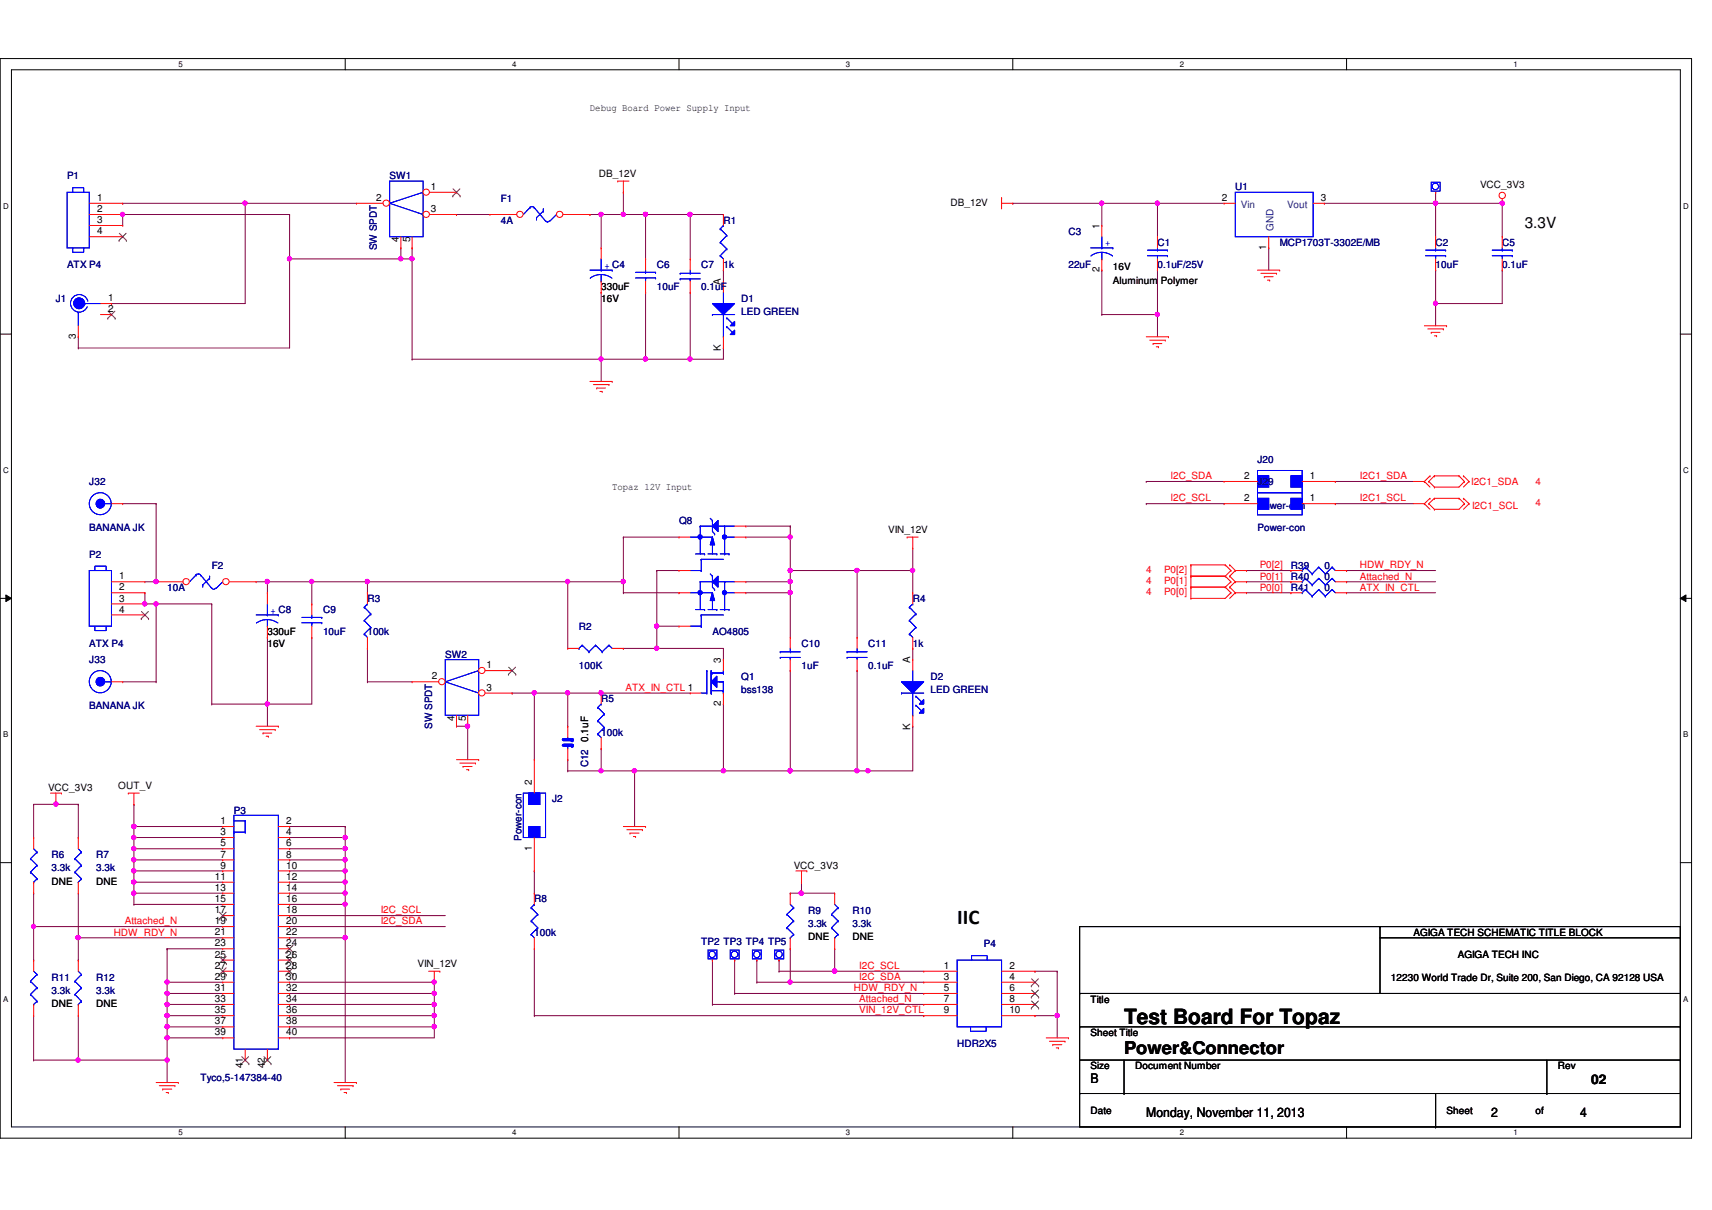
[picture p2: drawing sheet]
<svg xmlns="http://www.w3.org/2000/svg" width="297mm" height="210mm" viewBox="0 0 297 210" stroke-linecap="round" stroke-linejoin="round" font-family="sans-serif">
<defs><g id="words">
<g font-size="3.6">
<text x="166.1" y="160.4">IIC</text>
<text x="195" y="177.6">Test Board For Topaz</text>
</g>
<text font-size="3" x="195" y="182.9">Power&amp;Connector</text>
<text font-size="2.7" x="264.5" y="39.6">3.3V</text>
<g font-size="2.3">
<text x="189.2" y="187.9">B</text>
<text x="276.1" y="188">02</text>
<text x="198.9" y="193.7">Monday, November 11, 2013</text>
<text x="258.7" y="193.7">2</text>
<text x="274.2" y="193.7">4</text>
</g>
<g font-size="1.7">
<text x="102.4" y="19.3">Debug Board Power Supply Input</text>
<text x="16.8" y="34.8">1</text>
<text x="65.3" y="34.8">2</text>
<text x="74.8" y="32.9">1</text>
<text x="103.9" y="30.7">DB_12V</text>
<text x="164.9" y="35.7">DB_12V</text>
<text x="212" y="34.8">2</text>
<text x="229.2" y="34.8">3</text>
<text x="256.8" y="32.6">VCC_3V3</text>
<text x="16.8" y="36.8">2</text>
<text x="16.8" y="38.7">3</text>
<text x="16.8" y="40.6">4</text>
<text x="74.8" y="36.8">3</text>
<text x="190.8" y="39.7" transform="rotate(-90 190.8 39.7)">1</text>
<text x="69.2" y="42" transform="rotate(-90 69.2 42)">4</text>
<text x="71.2" y="42" transform="rotate(-90 71.2 42)">5</text>
<text x="190.8" y="47.2" transform="rotate(-90 190.8 47.2)">2</text>
<text x="193.1" y="46.9">16V</text>
<text x="219.7" y="43.4" transform="rotate(-90 219.7 43.4)">1</text>
<text x="18.8" y="52.2">1</text>
<text x="104.3" y="52.3">16V</text>
<text x="104.3" y="50.4">330uF</text>
<text x="125.1" y="49.4" transform="rotate(-90 125.1 49.4)">A</text>
<text x="193.1" y="49.2">Aluminum Polymer</text>
<text x="13.2" y="58.8" transform="rotate(-90 13.2 58.8)">3</text>
<text x="18.8" y="54.1">2</text>
<text x="125.1" y="60.9" transform="rotate(-90 125.1 60.9)">K</text>
<text x="215.9" y="83.1">2</text>
<text x="227.3" y="83.1">1</text>
<text x="106.2" y="84.9">Topaz 12V Input</text>
<text x="215.9" y="87">2</text>
<text x="227.3" y="87">1</text>
<text x="154.1" y="92.5">VIN_12V</text>
<text x="20.7" y="100.5">1</text>
<text x="20.7" y="102.4">2</text>
<text x="20.7" y="104.4">3</text>
<text x="20.7" y="106.3">4</text>
<text x="46.4" y="112.2">16V</text>
<text x="46.4" y="110.2">330uF</text>
<text x="74.9" y="117.9">2</text>
<text x="84.4" y="115.9">1</text>
<text x="84.4" y="119.8">3</text>
<text x="125.1" y="115" transform="rotate(-90 125.1 115)">3</text>
<text x="157.9" y="115" transform="rotate(-90 157.9 115)">A</text>
<text x="78.9" y="125.1" transform="rotate(-90 78.9 125.1)">4</text>
<text x="80.8" y="125.1" transform="rotate(-90 80.8 125.1)">5</text>
<text x="125.1" y="122.6" transform="rotate(-90 125.1 122.6)">2</text>
<text x="102.1" y="128.7" transform="rotate(-90 102.1 128.7)">0.1uF</text>
<text x="157.9" y="126.6" transform="rotate(-90 157.9 126.6)">K</text>
<text x="8.3" y="137.2">VCC_3V3</text>
<text x="20.5" y="136.9">OUT_V</text>
<text x="92.3" y="136.2" transform="rotate(-90 92.3 136.2)">2</text>
<text x="38.3" y="143">1</text>
<text x="49.7" y="143">2</text>
<text x="38.3" y="144.9">3</text>
<text x="38.3" y="146.8">5</text>
<text x="38.3" y="148.8">7</text>
<text x="49.7" y="144.9">4</text>
<text x="49.7" y="146.8">6</text>
<text x="49.7" y="148.8">8</text>
<text x="92.3" y="147.6" transform="rotate(-90 92.3 147.6)">1</text>
<text x="8.9" y="153.5">DNE</text>
<text x="16.7" y="153.5">DNE</text>
<text x="37.3" y="152.6">11</text>
<text x="37.3" y="154.5">13</text>
<text x="38.3" y="150.7">9</text>
<text x="49.7" y="150.7">10</text>
<text x="49.7" y="152.6">12</text>
<text x="49.7" y="154.5">14</text>
<text x="137.7" y="150.8">VCC_3V3</text>
<text x="37.3" y="156.5">15</text>
<text x="37.3" y="158.4">17</text>
<text x="37.3" y="160.3">19</text>
<text x="49.7" y="156.5">16</text>
<text x="49.7" y="158.4">18</text>
<text x="49.7" y="160.3">20</text>
<text x="37.3" y="162.3">21</text>
<text x="37.3" y="164.2">23</text>
<text x="37.3" y="166.1">25</text>
<text x="49.7" y="162.3">22</text>
<text x="49.7" y="164.2">24</text>
<text x="49.7" y="166.1">26</text>
<text x="72.4" y="167.8">VIN_12V</text>
<text x="140.2" y="163.1">DNE</text>
<text x="147.9" y="163.1">DNE</text>
<text x="245.2" y="162.3">AGIGA TECH SCHEMATIC TITLE BLOCK</text>
<text x="252.9" y="166.2">AGIGA TECH INC</text>
<text x="37.3" y="168.1">27</text>
<text x="37.3" y="170">29</text>
<text x="37.3" y="171.9">31</text>
<text x="37.3" y="173.8">33</text>
<text x="49.7" y="168.1">28</text>
<text x="49.7" y="170">30</text>
<text x="49.7" y="171.9">32</text>
<text x="49.7" y="173.8">34</text>
<text x="163.7" y="168.1">1</text>
<text x="163.7" y="170">3</text>
<text x="163.7" y="171.9">5</text>
<text x="163.7" y="173.8">7</text>
<text x="175.1" y="168.1">2</text>
<text x="175.1" y="170">4</text>
<text x="175.1" y="171.9">6</text>
<text x="175.1" y="173.8">8</text>
<text x="189.2" y="173.9">Title</text>
<text x="241.3" y="170.1">12230 World Trade Dr, Suite 200, San Diego, CA 92128 USA</text>
<text x="8.9" y="174.7">DNE</text>
<text x="16.7" y="174.7">DNE</text>
<text x="37.3" y="175.8">35</text>
<text x="37.3" y="177.7">37</text>
<text x="37.3" y="179.6">39</text>
<text x="49.7" y="175.8">36</text>
<text x="49.7" y="177.7">38</text>
<text x="49.7" y="179.6">40</text>
<text x="163.7" y="175.8">9</text>
<text x="175.1" y="175.8">10</text>
<text x="189.2" y="179.7">Sheet Title</text>
<text x="42.1" y="185.3" transform="rotate(-90 42.1 185.3)">41</text>
<text x="46" y="185.3" transform="rotate(-90 46 185.3)">42</text>
<text x="189.2" y="185.5">Size</text>
<text x="197" y="185.5">Document Number</text>
<text x="270.3" y="185.5">Rev</text>
<text x="189.2" y="193.3">Date</text>
<text x="251" y="193.3">Sheet</text>
<text x="266.4" y="193.3">of</text>
</g>
<g font-size="1.7" fill="#000080">
<text x="11.6" y="31.1">P1</text>
<text x="67.6" y="31.1">SW1</text>
<text x="86.9" y="35">F1</text>
<text x="214.3" y="33">U1</text>
<text x="86.9" y="38.8">4A</text>
<text x="125.5" y="38.8">R1</text>
<text x="185.4" y="40.7">C3</text>
<text x="11.6" y="46.5">ATX P4</text>
<text x="65.4" y="43.4" transform="rotate(-90 65.4 43.4)">SW SPDT</text>
<text x="114" y="46.5">C6</text>
<text x="121.7" y="46.5">C7</text>
<text x="125.5" y="46.5">1k</text>
<text x="185.4" y="46.5">22uF</text>
<text x="200.8" y="42.7">C1</text>
<text x="200.8" y="46.5">0.1uF/25V</text>
<text x="222" y="42.7">MCP1703T-3302E/MB</text>
<text x="249.1" y="42.7">C2</text>
<text x="249.1" y="46.5">10uF</text>
<text x="260.6" y="42.7">C5</text>
<text x="260.6" y="46.5">0.1uF</text>
<text x="9.7" y="52.3">J1</text>
<text x="114" y="50.4">10uF</text>
<text x="121.7" y="50.4">0.1uF</text>
<text x="128.6" y="52.3">D1</text>
<text x="128.6" y="54.7">LED GREEN</text>
<text x="218.2" y="80.3">J20</text>
<text x="15.5" y="84.2">J32</text>
<text x="218.2" y="88.2">Power-con</text>
<text x="218.2" y="84.2">J29</text>
<text x="15.5" y="92.1">BANANA JK</text>
<text x="117.8" y="90.9">Q8</text>
<text x="218.2" y="92.1">Power-con</text>
<text x="15.5" y="96.7">P2</text>
<text x="36.7" y="98.6">F2</text>
<text x="224" y="98.6">R39</text>
<text x="224" y="100.6">R40</text>
<text x="229.8" y="98.6">0</text>
<text x="229.8" y="100.6">0</text>
<text x="29" y="102.5">10A</text>
<text x="56" y="106.4">C9</text>
<text x="63.8" y="104.4">R3</text>
<text x="158.4" y="104.4">R4</text>
<text x="224" y="102.5">R41</text>
<text x="229.8" y="102.5">0</text>
<text x="15.5" y="112.2">ATX P4</text>
<text x="56" y="110.2">10uF</text>
<text x="63.8" y="110.2">100k</text>
<text x="100.5" y="109.3">R2</text>
<text x="123.6" y="110.2">AO4805</text>
<text x="139.1" y="112.2">C10</text>
<text x="150.6" y="112.2">C11</text>
<text x="158.4" y="112.2">1k</text>
<text x="15.5" y="115.1">J33</text>
<text x="77.3" y="114.1">SW2</text>
<text x="100.5" y="116">100K</text>
<text x="128.6" y="117.9">Q1</text>
<text x="139.1" y="116">1uF</text>
<text x="150.6" y="116">0.1uF</text>
<text x="161.5" y="117.9">D2</text>
<text x="15.5" y="123">BANANA JK</text>
<text x="104.3" y="121.8">R5</text>
<text x="128.6" y="120.3">bss138</text>
<text x="161.5" y="120.3">LED GREEN</text>
<text x="75" y="126.4" transform="rotate(-90 75 126.4)">SW SPDT</text>
<text x="104.3" y="127.6">100k</text>
<text x="102.1" y="133.1" transform="rotate(-90 102.1 133.1)">C12</text>
<text x="40.6" y="141.1">P3</text>
<text x="95.8" y="139.2">J2</text>
<text x="8.9" y="148.8">R6</text>
<text x="16.7" y="148.8">R7</text>
<text x="90.5" y="145.9" transform="rotate(-90 90.5 145.9)">Power-con</text>
<text x="8.9" y="151.2">3.3k</text>
<text x="16.7" y="151.2">3.3k</text>
<text x="92.7" y="156.5">R8</text>
<text x="140.2" y="158.5">R9</text>
<text x="140.2" y="160.8">3.3k</text>
<text x="147.9" y="158.5">R10</text>
<text x="147.9" y="160.8">3.3k</text>
<text x="92.7" y="162.3">100k</text>
<text x="121.7" y="163.9">TP2 TP3 TP4 TP5</text>
<text x="170.7" y="164.3">P4</text>
<text x="8.9" y="170.1">R11</text>
<text x="8.9" y="172.4">3.3k</text>
<text x="16.7" y="170.1">R12</text>
<text x="16.7" y="172.4">3.3k</text>
<text x="166.1" y="181.7">HDR2X5</text>
<text x="34.8" y="187.5">Tyco,5-147384-40</text>
</g>
<g font-size="1.7" fill="#004080">
<text x="215.3" y="36.1">Vin</text>
<text x="220.9" y="40.1" transform="rotate(-90 220.9 40.1)">GND</text>
<text x="223.3" y="36.1">Vout</text>
</g>
<g font-size="1.7" fill="#00f">
<text x="104.9" y="46.7">+ C4</text>
<text x="191.7" y="42.7">+</text>
<text x="46.9" y="106.6">+ C8</text>
</g>
<g font-size="1.7" fill="#f00">
<text x="203.1" y="83.1">I2C_SDA</text>
<text x="236" y="83.1">I2C1_SDA</text>
<text x="203.1" y="87">I2C_SCL</text>
<text x="236" y="87">I2C1_SCL</text>
<text x="255.3" y="84.2">I2C1_SDA</text>
<text x="255.4" y="88.2">I2C1_SCL</text>
<text x="266.4" y="87.8">4</text>
<text x="266.4" y="84.2">4</text>
<text x="198.9" y="99.4">4</text>
<text x="198.9" y="101.3">4</text>
<text x="202" y="99.4">P0[2]</text>
<text x="202" y="101.3">P0[1]</text>
<text x="218.6" y="98.6">P0[2]</text>
<text x="218.6" y="100.5">P0[1]</text>
<text x="236" y="98.6">HDW_RDY_N</text>
<text x="236" y="100.5">Attached_N</text>
<text x="198.9" y="103.3">4</text>
<text x="202" y="103.3">P0[0]</text>
<text x="218.6" y="102.4">P0[0]</text>
<text x="236" y="102.4">ATX_IN_CTL</text>
<text x="108.5" y="119.8">ATX_IN_CTL 1</text>
<text x="21.7" y="160.4">Attached_N</text>
<text x="66.1" y="160.4">I2C_SDA</text>
<text x="66.1" y="158.5">I2C_SCL</text>
<text x="19.7" y="162.3">HDW_RDY_N</text>
<text x="148.1" y="172">HDW_RDY_N</text>
<text x="149.1" y="173.9">Attached_N</text>
<text x="149.1" y="168.1">I2C_SCL</text>
<text x="149.1" y="170">I2C_SDA</text>
<text x="149.1" y="175.8">VIN_12V_CTL</text>
</g>
<g font-size="1.4">
<text x="30.9" y="11.6">5</text>
<text x="88.9" y="11.6">4</text>
<text x="146.8" y="11.6">3</text>
<text x="204.7" y="11.6">2</text>
<text x="262.6" y="11.6">1</text>
<text x=".5" y="36.2">D</text>
<text x="292.1" y="36.2">D</text>
<text x=".5" y="82.1">C</text>
<text x="292.1" y="82.1">C</text>
<text x=".5" y="127.9">B</text>
<text x="292.1" y="127.9">B</text>
<text x=".5" y="173.8">A</text>
<text x="292.1" y="173.8">A</text>
<text x="30.9" y="196.9">5</text>
<text x="88.9" y="196.9">4</text>
<text x="146.8" y="196.9">3</text>
<text x="204.7" y="196.9">2</text>
<text x="262.6" y="196.9">1</text>
</g>
</g></defs>
<path d="M0 10.2h293.5v187.2h-293.5zM2 12.1h289.5v183.4h-289.5z" fill="none" stroke="#000" stroke-width=".17"/>
<g fill="#fff">
<path d="M30.9 10.4h.8v1.5h-.8z"/>
<path d="M30.9 195.7h.8v1.5h-.8z"/>
</g>
<path d="M59.9 10.2v1.9M59.9 195.5v1.9" fill="none" stroke="#000" stroke-width=".17"/>
<g fill="#fff">
<path d="M88.9 10.4h.7v1.5h-.7z"/>
<path d="M88.9 195.7h.7v1.5h-.7z"/>
</g>
<path d="M117.8 10.2v1.9M117.8 195.5v1.9" fill="none" stroke="#000" stroke-width=".17"/>
<g fill="#fff">
<path d="M146.8 10.4h.7v1.5h-.7z"/>
<path d="M146.8 195.7h.7v1.5h-.7z"/>
</g>
<path d="M175.7 10.2v1.9M175.7 195.5v1.9" fill="none" stroke="#000" stroke-width=".17"/>
<g fill="#fff">
<path d="M204.7 10.4h.7v1.5h-.7z"/>
<path d="M204.7 195.7h.7v1.5h-.7z"/>
</g>
<path d="M233.6 10.2v1.9M233.6 195.5v1.9" fill="none" stroke="#000" stroke-width=".17"/>
<g fill="#fff">
<path d="M262.6 10.4h.8v1.5h-.8z"/>
<path d="M262.6 195.7h.8v1.5h-.8z"/>
<path d="M.5 35h1v1.5h-1z"/>
<path d="M292.1 35h.9v1.5h-.9z"/>
<path d="M.5 80.9h1v1.5h-1z"/>
<path d="M292.1 80.9h.9v1.5h-.9z"/>
</g>
<path d="M0 58h2M291.5 58h2" fill="none" stroke="#000" stroke-width=".17"/>
<g fill="#fff">
<path d="M.5 126.7h.9v1.5h-.9z"/>
<path d="M292.1 126.7h.8v1.5h-.8z"/>
</g>
<path d="M0 103.8h2M1 103.2l1 .6-1 .6zM291.5 103.8l1-.6v1.2zM291.5 103.8h2" fill="none" stroke="#000" stroke-width=".17"/>
<path d="M1 103.2l1 .6-1 .6zM291.5 103.8l1-.6v1.2z" fill="#000"/>
<g fill="#fff">
<path d="M.5 172.6h.9v1.5h-.9z"/>
<path d="M292.1 172.6h.8v1.5h-.8z"/>
</g>
<path d="M0 149.6h2M291.5 149.6h2" fill="none" stroke="#000" stroke-width=".17"/>
<path d="M191.2 54.6h.1M200.8 46.9h.1M200.8 46.9v7.7h-9.6" fill="none" stroke="#800040" stroke-width=".17"/>
<circle cx="200.8" cy="54.5" r=".37" fill="#f0f"/>
<circle cx="200.8" cy="54.5" r=".37" fill="none" stroke="#f0f" stroke-width=".17"/>
<path d="M191.2 35.3h.1M191.2 35.3v3.8M191.2 35.3h9.6M200.8 35.3h.1M200.8 35.3v5.8M191.2 46.9h.1M191.2 46.9v7.7M200.8 54.6h.1M200.8 54.6v3.8" fill="none" stroke="#800040" stroke-width=".17"/>
<circle cx="191.1" cy="35.2" r=".37" fill="#f0f"/>
<circle cx="191.1" cy="35.2" r=".37" fill="none" stroke="#f0f" stroke-width=".17"/>
<path d="M175.7 35.3h.1M175.7 35.3h15.5M249.1 35.3h.1M249.1 35.3h11.5M220.1 43h.1M220.1 43v3.9M249.1 52.7h.1M249.1 52.7h11.5" fill="none" stroke="#800040" stroke-width=".17"/>
<circle cx="249" cy="52.6" r=".38" fill="#f0f"/>
<circle cx="249" cy="52.6" r=".38" fill="none" stroke="#f0f" stroke-width=".17"/>
<path d="M249.1 33.4h.1M249.1 33.4v1.9M260.6 35.3h.1M260.6 35.3v5.8M249.1 52.7h.1M249.1 52.7v3.8M260.6 46.9h.1M260.6 46.9v5.8" fill="none" stroke="#800040" stroke-width=".17"/>
<circle cx="260.7" cy="35.2" r=".37" fill="#f0f"/>
<circle cx="260.7" cy="35.2" r=".37" fill="none" stroke="#f0f" stroke-width=".17"/>
<path d="M249.1 35.3h.1M249.1 35.3v5.8M249.1 46.9h.1M249.1 46.9v5.8" fill="none" stroke="#800040" stroke-width=".17"/>
<circle cx="249.1" cy="35.2" r=".37" fill="#f0f"/>
<circle cx="249.1" cy="35.2" r=".37" fill="none" stroke="#f0f" stroke-width=".17"/>
<path d="M200.8 35.3h.1M200.8 35.3h11.6M229.8 35.3h.1M229.8 35.3h19.3" fill="none" stroke="#800040" stroke-width=".17"/>
<circle cx="200.8" cy="35.2" r=".37" fill="#f0f"/>
<circle cx="200.8" cy="35.2" r=".37" fill="none" stroke="#f0f" stroke-width=".17"/>
<path d="M25.1 102.8h.1M25.1 102.8v2M158.4 112.5h.1M158.4 112.5v1.9" fill="none" stroke="#800040" stroke-width=".17"/>
<circle cx="25.1" cy="104.7" r=".37" fill="#f0f"/>
<circle cx="25.1" cy="104.7" r=".37" fill="none" stroke="#f0f" stroke-width=".17"/>
<path d="M148.7 99h.1M148.7 99v11.6M148.7 116.3h.1M148.7 116.3v17.4" fill="none" stroke="#800040" stroke-width=".17"/>
<circle cx="148.7" cy="133.7" r=".37" fill="#f0f"/>
<circle cx="148.7" cy="133.7" r=".37" fill="none" stroke="#f0f" stroke-width=".17"/>
<path d="M46.4 110.6h.1M46.4 110.6v15.4M54.1 110.6h.1M54.1 110.6v11.5h-7.7M46.4 122.1h.1" fill="none" stroke="#800040" stroke-width=".17"/>
<circle cx="46.4" cy="122.1" r=".37" fill="#f0f"/>
<circle cx="46.4" cy="122.1" r=".37" fill="none" stroke="#f0f" stroke-width=".17"/>
<g fill="none" stroke="#800040" stroke-width=".17">
<path d="M21.3 37.2h.1M21.3 37.2h28.9M50.2 37.2h.1M50.2 37.2v23.2M104.3 37.2h.1M104.3 37.2h3.9M119.8 37.2h.1M119.8 37.2h5.7M50.2 44.9h.1M125.5 46.9h.1M125.5 46.9v1.9M71.5 62.3h.1"/>
<path d="M71.5 62.3h32.8M158.4 126h.1M158.4 126v7.7"/>
</g>
<circle cx="50.2" cy="44.9" r=".37" fill="#f0f"/>
<circle cx="50.2" cy="44.9" r=".37" fill="none" stroke="#f0f" stroke-width=".17"/>
<path d="M21.3 37.2h.1M21.3 37.2v1.9" fill="none" stroke="#800040" stroke-width=".17"/>
<circle cx="21.3" cy="37.2" r=".37" fill="#f0f"/>
<circle cx="21.3" cy="37.2" r=".37" fill="none" stroke="#f0f" stroke-width=".17"/>
<path d="M42.5 35.3h.1M42.5 35.3v17.4h-23.2M19.3 52.7h.1" fill="none" stroke="#800040" stroke-width=".17"/>
<circle cx="42.5" cy="35.2" r=".37" fill="#f0f"/>
<circle cx="42.5" cy="35.2" r=".37" fill="none" stroke="#f0f" stroke-width=".17"/>
<path d="M21.3 35.3h.1M21.3 35.3h21.2M108.2 37.2h.1M108.2 37.2h3.8M13.6 58.4h.1M13.6 58.4v2M13.6 60.4h.1M13.6 60.4h36.6" fill="none" stroke="#800040" stroke-width=".17"/>
<circle cx="108.1" cy="37.2" r=".37" fill="#f0f"/>
<circle cx="108.1" cy="37.2" r=".37" fill="none" stroke="#f0f" stroke-width=".17"/>
<path d="M119.8 37.2h.1M119.8 37.2v7.7" fill="none" stroke="#800040" stroke-width=".17"/>
<circle cx="119.7" cy="37.2" r=".37" fill="#f0f"/>
<circle cx="119.7" cy="37.2" r=".37" fill="none" stroke="#f0f" stroke-width=".17"/>
<path d="M112 37.2h.1M112 37.2v7.7" fill="none" stroke="#800040" stroke-width=".17"/>
<circle cx="112" cy="37.2" r=".37" fill="#f0f"/>
<circle cx="112" cy="37.2" r=".37" fill="none" stroke="#f0f" stroke-width=".17"/>
<path d="M112 37.2h.1M112 37.2h7.8" fill="none" stroke="#800040" stroke-width=".17"/>
<circle cx="112" cy="37.2" r=".37" fill="#f0f"/>
<circle cx="112" cy="37.2" r=".37" fill="none" stroke="#f0f" stroke-width=".17"/>
<path d="M119.8 50.7h.1M119.8 50.7v11.6" fill="none" stroke="#800040" stroke-width=".17"/>
<circle cx="119.7" cy="62.3" r=".38" fill="#f0f"/>
<circle cx="119.7" cy="62.3" r=".38" fill="none" stroke="#f0f" stroke-width=".17"/>
<path d="M112 50.7h.1M112 50.7v11.6" fill="none" stroke="#800040" stroke-width=".17"/>
<circle cx="112" cy="62.3" r=".38" fill="#f0f"/>
<circle cx="112" cy="62.3" r=".38" fill="none" stroke="#f0f" stroke-width=".17"/>
<path d="M42.5 35.3h.1M42.5 35.3h19.3M69.5 43h.1M69.5 44.9h.1M69.5 43v1.9M71.5 43h.1M71.5 43v1.9h-2M112 62.3h.1M112 62.3h7.8" fill="none" stroke="#800040" stroke-width=".17"/>
<circle cx="71.5" cy="44.9" r=".37" fill="#f0f"/>
<circle cx="71.5" cy="44.9" r=".37" fill="none" stroke="#f0f" stroke-width=".17"/>
<circle cx="69.5" cy="44.9" r=".37" fill="#f0f"/>
<circle cx="69.5" cy="44.9" r=".37" fill="none" stroke="#f0f" stroke-width=".17"/>
<path d="M104.3 37.2h.1M104.3 37.2v5.8" fill="none" stroke="#800040" stroke-width=".17"/>
<circle cx="104.3" cy="37.2" r=".37" fill="#f0f"/>
<circle cx="104.3" cy="37.2" r=".37" fill="none" stroke="#f0f" stroke-width=".17"/>
<path d="M50.2 44.9h.1M50.2 44.9h19.3M71.5 44.9h.1M71.5 44.9v17.4M104.3 50.7h.1M104.3 50.7v15.5M104.3 62.3h.1M104.3 62.3h7.7" fill="none" stroke="#800040" stroke-width=".17"/>
<circle cx="104.3" cy="62.3" r=".38" fill="#f0f"/>
<circle cx="104.3" cy="62.3" r=".38" fill="none" stroke="#f0f" stroke-width=".17"/>
<g fill="none" stroke="#800040" stroke-width=".17">
<path d="M79.2 37.2h.1M79.2 37.2h5.8M102.4 37.2h.1M102.4 37.2h1.9M108.2 33.4h.1M108.2 33.4v3.8M119.8 62.3h.1M125.5 60.4h.1M125.5 60.4v1.9h-5.7M123.6 174.2h.1M123.6 174.2h36.7M127.5 172.3h.1"/>
<path d="M127.5 172.3h32.8M131.3 166.5h.1M131.3 166.5v3.9M135.2 166.5h.1M135.2 166.5v2M179.6 176.2h.1M179.6 168.5h.1M179.6 176.2h3.8M179.6 168.5h3.8M183.4 176.2h.1M183.4 168.5h.1M183.4 168.5v11.5"/>
</g>
<circle cx="183.4" cy="176.2" r=".37" fill="#f0f"/>
<circle cx="183.4" cy="176.2" r=".37" fill="none" stroke="#f0f" stroke-width=".17"/>
<path d="M144.8 168.5h.1M144.8 168.5h15.5" fill="none" stroke="#800040" stroke-width=".17"/>
<circle cx="144.8" cy="168.4" r=".38" fill="#f0f"/>
<circle cx="144.8" cy="168.4" r=".38" fill="none" stroke="#f0f" stroke-width=".17"/>
<path d="M137.1 170.4h.1M137.1 170.4h23.2" fill="none" stroke="#800040" stroke-width=".17"/>
<circle cx="137.1" cy="170.4" r=".37" fill="#f0f"/>
<circle cx="137.1" cy="170.4" r=".37" fill="none" stroke="#f0f" stroke-width=".17"/>
<g fill="none" stroke="#800040" stroke-width=".17">
<path d="M137.1 154.9h.1M137.1 154.9h7.7M139.1 154.9h.1M123.6 166.5h.1M123.6 166.5v7.7M127.5 166.5h.1M127.5 166.5v5.8M131.3 170.4h.1M135.2 168.5h.1M137.1 164.6h.1M137.1 164.6v5.8h-5.8M144.8 164.6h.1"/>
<path d="M144.8 164.6v3.9h-9.6"/>
</g>
<circle cx="139" cy="154.9" r=".38" fill="#f0f"/>
<circle cx="139" cy="154.9" r=".38" fill="none" stroke="#f0f" stroke-width=".17"/>
<path d="M23.2 151.1h.1M23.2 151.1h15.4M50.2 162.7h.1M50.2 162.7h9.7" fill="none" stroke="#800040" stroke-width=".17"/>
<circle cx="23.2" cy="151.1" r=".37" fill="#f0f"/>
<circle cx="23.2" cy="151.1" r=".37" fill="none" stroke="#f0f" stroke-width=".17"/>
<path d="M50.2 156.9h.1M50.2 143.4h.1M50.2 145.3h.1M50.2 156.9h9.7M50.2 143.4h9.7M50.2 145.3h9.7" fill="none" stroke="#800040" stroke-width=".17"/>
<circle cx="59.9" cy="145.3" r=".38" fill="#f0f"/>
<circle cx="59.9" cy="145.3" r=".38" fill="none" stroke="#f0f" stroke-width=".17"/>
<path d="M50.2 147.2h.1M50.2 149.2h.1M50.2 151.1h.1M50.2 153h.1M50.2 147.2h9.7M50.2 149.2h9.7M50.2 151.1h9.7M50.2 153h9.7M59.9 153h.1M59.9 153v1.9" fill="none" stroke="#800040" stroke-width=".17"/>
<circle cx="59.9" cy="153" r=".37" fill="#f0f"/>
<circle cx="59.9" cy="153" r=".37" fill="none" stroke="#f0f" stroke-width=".17"/>
<path d="M29 164.6h.1M29 164.6v5.8M75.3 170.4h.1M75.3 170.4v1.9" fill="none" stroke="#800040" stroke-width=".17"/>
<circle cx="75.3" cy="170.4" r=".37" fill="#f0f"/>
<circle cx="75.3" cy="170.4" r=".37" fill="none" stroke="#f0f" stroke-width=".17"/>
<path d="M29 178.1h.1M29 178.1v1.9" fill="none" stroke="#800040" stroke-width=".17"/>
<circle cx="29" cy="178.1" r=".38" fill="#f0f"/>
<circle cx="29" cy="178.1" r=".38" fill="none" stroke="#f0f" stroke-width=".17"/>
<path d="M75.3 172.3h.1M75.3 172.3v1.9" fill="none" stroke="#800040" stroke-width=".17"/>
<circle cx="75.3" cy="172.3" r=".37" fill="#f0f"/>
<circle cx="75.3" cy="172.3" r=".37" fill="none" stroke="#f0f" stroke-width=".17"/>
<path d="M59.9 145.3h.1M59.9 143.4h.1M59.9 149.2h.1M59.9 143.4v3.8M59.9 149.2v1.9M139.1 153h.1M139.1 153v1.9" fill="none" stroke="#800040" stroke-width=".17"/>
<circle cx="59.9" cy="149.1" r=".38" fill="#f0f"/>
<circle cx="59.9" cy="149.1" r=".38" fill="none" stroke="#f0f" stroke-width=".17"/>
<path d="M59.9 154.9h.1M59.9 154.9v2" fill="none" stroke="#800040" stroke-width=".17"/>
<circle cx="59.9" cy="154.9" r=".38" fill="#f0f"/>
<circle cx="59.9" cy="154.9" r=".38" fill="none" stroke="#f0f" stroke-width=".17"/>
<path d="M59.9 147.2h.1M59.9 147.2v2" fill="none" stroke="#800040" stroke-width=".17"/>
<circle cx="59.9" cy="147.2" r=".37" fill="#f0f"/>
<circle cx="59.9" cy="147.2" r=".37" fill="none" stroke="#f0f" stroke-width=".17"/>
<path d="M59.9 151.1h.1M59.9 151.1v1.9" fill="none" stroke="#800040" stroke-width=".17"/>
<circle cx="59.9" cy="151.1" r=".37" fill="#f0f"/>
<circle cx="59.9" cy="151.1" r=".37" fill="none" stroke="#f0f" stroke-width=".17"/>
<path d="M59.9 156.9h.1M59.9 156.9v5.8" fill="none" stroke="#800040" stroke-width=".17"/>
<circle cx="59.9" cy="156.9" r=".37" fill="#f0f"/>
<circle cx="59.9" cy="156.9" r=".37" fill="none" stroke="#f0f" stroke-width=".17"/>
<path d="M23.2 156.9h.1M23.2 154.9h.1M23.2 156.9h15.4M23.2 154.9v2M50.2 154.9h.1M50.2 154.9h9.7M59.9 162.7h.1M59.9 162.7v25.1M75.3 176.2h.1M75.3 176.2v1.9" fill="none" stroke="#800040" stroke-width=".17"/>
<circle cx="59.9" cy="162.7" r=".37" fill="#f0f"/>
<circle cx="59.9" cy="162.7" r=".37" fill="none" stroke="#f0f" stroke-width=".17"/>
<path d="M23.2 143.4h.1M23.2 143.4h15.4" fill="none" stroke="#800040" stroke-width=".17"/>
<circle cx="23.2" cy="143.4" r=".37" fill="#f0f"/>
<circle cx="23.2" cy="143.4" r=".37" fill="none" stroke="#f0f" stroke-width=".17"/>
<path d="M23.2 139.5h.1M23.2 139.5v5.8M23.2 145.3h.1M23.2 143.4h.1M23.2 145.3h15.4" fill="none" stroke="#800040" stroke-width=".17"/>
<circle cx="23.2" cy="143.4" r=".37" fill="#f0f"/>
<circle cx="23.2" cy="143.4" r=".37" fill="none" stroke="#f0f" stroke-width=".17"/>
<path d="M23.2 147.2h.1M23.2 147.2h15.4" fill="none" stroke="#800040" stroke-width=".17"/>
<circle cx="23.2" cy="147.2" r=".37" fill="#f0f"/>
<circle cx="23.2" cy="147.2" r=".37" fill="none" stroke="#f0f" stroke-width=".17"/>
<path d="M23.2 145.3h.1M23.2 145.3v1.9" fill="none" stroke="#800040" stroke-width=".17"/>
<circle cx="23.2" cy="145.3" r=".38" fill="#f0f"/>
<circle cx="23.2" cy="145.3" r=".38" fill="none" stroke="#f0f" stroke-width=".17"/>
<path d="M23.2 149.2h.1M23.2 149.2h15.4" fill="none" stroke="#800040" stroke-width=".17"/>
<circle cx="23.2" cy="149.1" r=".38" fill="#f0f"/>
<circle cx="23.2" cy="149.1" r=".38" fill="none" stroke="#f0f" stroke-width=".17"/>
<path d="M23.2 147.2h.1M23.2 149.2h.1M23.2 153h.1M23.2 151.1h.1M23.2 154.9h.1M23.2 147.2v5.8M23.2 153h15.4M23.2 154.9h15.4" fill="none" stroke="#800040" stroke-width=".17"/>
<circle cx="23.2" cy="154.9" r=".38" fill="#f0f"/>
<circle cx="23.2" cy="154.9" r=".38" fill="none" stroke="#f0f" stroke-width=".17"/>
<path d="M23.2 153h.1M23.2 153v1.9" fill="none" stroke="#800040" stroke-width=".17"/>
<circle cx="23.2" cy="153" r=".37" fill="#f0f"/>
<circle cx="23.2" cy="153" r=".37" fill="none" stroke="#f0f" stroke-width=".17"/>
<path d="M5.8 160.7h.1M5.8 160.7h32.8M50.2 170.4h.1M50.2 172.3h.1M50.2 170.4h25.1M50.2 172.3h25.1" fill="none" stroke="#800040" stroke-width=".17"/>
<circle cx="5.8" cy="160.7" r=".37" fill="#f0f"/>
<circle cx="5.8" cy="160.7" r=".37" fill="none" stroke="#f0f" stroke-width=".17"/>
<path d="M13.6 162.7h.1M13.6 162.7h25M75.3 178.1h.1M75.3 178.1v1.9h-25.1M50.2 180h.1" fill="none" stroke="#800040" stroke-width=".17"/>
<circle cx="13.6" cy="162.7" r=".37" fill="#f0f"/>
<circle cx="13.6" cy="162.7" r=".37" fill="none" stroke="#f0f" stroke-width=".17"/>
<path d="M50.2 174.2h.1M50.2 174.2h25.1" fill="none" stroke="#800040" stroke-width=".17"/>
<circle cx="75.3" cy="174.2" r=".38" fill="#f0f"/>
<circle cx="75.3" cy="174.2" r=".38" fill="none" stroke="#f0f" stroke-width=".17"/>
<path d="M50.2 176.2h.1M75.3 174.2h.1M75.3 174.2v2h-25.1" fill="none" stroke="#800040" stroke-width=".17"/>
<circle cx="75.3" cy="176.2" r=".37" fill="#f0f"/>
<circle cx="75.3" cy="176.2" r=".37" fill="none" stroke="#f0f" stroke-width=".17"/>
<path d="M50.2 178.1h.1M50.2 178.1h25.1" fill="none" stroke="#800040" stroke-width=".17"/>
<circle cx="75.3" cy="178.1" r=".38" fill="#f0f"/>
<circle cx="75.3" cy="178.1" r=".38" fill="none" stroke="#f0f" stroke-width=".17"/>
<path d="M29 170.4h.1M29 170.4h9.6M29 170.4v1.9" fill="none" stroke="#800040" stroke-width=".17"/>
<circle cx="29" cy="170.4" r=".37" fill="#f0f"/>
<circle cx="29" cy="170.4" r=".37" fill="none" stroke="#f0f" stroke-width=".17"/>
<path d="M50.2 158.8h.1M50.2 158.8h27.1M29 178.1h.1M29 176.2h.1M29 178.1h9.6M29 176.2h9.6M50.2 160.7h.1M50.2 160.7h27.1M29 180h.1M29 183.9h.1M29 180h9.6M29 183.9v3.9" fill="none" stroke="#800040" stroke-width=".17"/>
<circle cx="29" cy="176.2" r=".37" fill="#f0f"/>
<circle cx="29" cy="176.2" r=".37" fill="none" stroke="#f0f" stroke-width=".17"/>
<path d="M29 176.2h.1M29 176.2v1.9" fill="none" stroke="#800040" stroke-width=".17"/>
<circle cx="29" cy="176.2" r=".37" fill="#f0f"/>
<circle cx="29" cy="176.2" r=".37" fill="none" stroke="#f0f" stroke-width=".17"/>
<path d="M29 174.2h.1M29 174.2h9.6" fill="none" stroke="#800040" stroke-width=".17"/>
<circle cx="29" cy="174.2" r=".38" fill="#f0f"/>
<circle cx="29" cy="174.2" r=".38" fill="none" stroke="#f0f" stroke-width=".17"/>
<path d="M29 174.2h.1M29 172.3h.1M29 174.2v2M29 172.3h9.6" fill="none" stroke="#800040" stroke-width=".17"/>
<circle cx="29" cy="172.3" r=".37" fill="#f0f"/>
<circle cx="29" cy="172.3" r=".37" fill="none" stroke="#f0f" stroke-width=".17"/>
<path d="M125.5 133.7h.1M125.5 133.7h11.6M29 172.3h.1M29 164.6h.1M29 172.3v1.9M29 164.6h9.6" fill="none" stroke="#800040" stroke-width=".17"/>
<circle cx="137.1" cy="133.7" r=".37" fill="#f0f"/>
<circle cx="137.1" cy="133.7" r=".37" fill="none" stroke="#f0f" stroke-width=".17"/>
<circle cx="125.5" cy="133.7" r=".37" fill="#f0f"/>
<circle cx="125.5" cy="133.7" r=".37" fill="none" stroke="#f0f" stroke-width=".17"/>
<path d="M110.1 133.7h.1M110.1 133.7v9.7" fill="none" stroke="#800040" stroke-width=".17"/>
<circle cx="110.1" cy="133.7" r=".37" fill="#f0f"/>
<circle cx="110.1" cy="133.7" r=".37" fill="none" stroke="#f0f" stroke-width=".17"/>
<path d="M98.5 100.9h.1M98.5 100.9v11.6" fill="none" stroke="#800040" stroke-width=".17"/>
<circle cx="98.5" cy="100.9" r=".38" fill="#f0f"/>
<circle cx="98.5" cy="100.9" r=".38" fill="none" stroke="#f0f" stroke-width=".17"/>
<path d="M92.7 120.2h.1M92.7 120.2h5.8M98.5 133.7h.1M98.5 131.8h.1M98.5 133.7h11.6M98.5 131.8v1.9M104.3 133.7h.1" fill="none" stroke="#800040" stroke-width=".17"/>
<circle cx="104.3" cy="133.7" r=".37" fill="#f0f"/>
<circle cx="104.3" cy="133.7" r=".37" fill="none" stroke="#f0f" stroke-width=".17"/>
<path d="M63.8 100.9h.1M63.8 100.9v1.9M63.8 100.9h34.7M104.3 129.9h.1M104.3 129.9v3.8M125.5 122.1h.1M125.5 122.1v11.6" fill="none" stroke="#800040" stroke-width=".17"/>
<circle cx="63.7" cy="100.9" r=".38" fill="#f0f"/>
<circle cx="63.7" cy="100.9" r=".38" fill="none" stroke="#f0f" stroke-width=".17"/>
<path d="M25.1 104.8h2M27.1 104.8h.1M36.7 104.8v17.3M46.4 100.9h.1M46.4 100.9v1.9M46.4 100.9h17.4M54.1 100.9h.1M54.1 100.9v3.9M63.8 100.9h.1M36.7 122.1h.1M36.7 122.1h9.7M46.4 122.1h.1" fill="none" stroke="#800040" stroke-width=".17"/>
<circle cx="54.1" cy="100.9" r=".38" fill="#f0f"/>
<circle cx="54.1" cy="100.9" r=".38" fill="none" stroke="#f0f" stroke-width=".17"/>
<path d="M92.7 120.2h.1M92.7 120.2v11.6M92.7 176.2h67.6M160.3 176.2h.1" fill="none" stroke="#800040" stroke-width=".17"/>
<circle cx="92.7" cy="120.2" r=".38" fill="#f0f"/>
<circle cx="92.7" cy="120.2" r=".38" fill="none" stroke="#f0f" stroke-width=".17"/>
<g fill="none" stroke="#800040" stroke-width=".17">
<path d="M5.8 139.5h.1M5.8 139.5v5.8M5.8 139.5h3.9M9.7 139.5h.1M88.9 120.2h.1M88.9 120.2h3.8M5.8 154.9v11.6M13.6 154.9v11.6M92.7 151.1h.1M92.7 151.1v3.8M5.8 160.7h.1M5.8 166.5h.1"/>
<path d="M13.6 162.7h.1M13.6 166.5h.1M92.7 176.2h.1M92.7 164.6v11.6"/>
</g>
<circle cx="9.7" cy="139.5" r=".38" fill="#f0f"/>
<circle cx="9.7" cy="139.5" r=".38" fill="none" stroke="#f0f" stroke-width=".17"/>
<path d="M9.7 139.5h3.9M13.6 139.5h.1M13.6 139.5v5.8M13.6 145.3h.1M5.8 176.2v7.7M5.8 183.9h.1M5.8 183.9h7.8M13.6 183.9h.1M29 180h.1M29 180v3.9" fill="none" stroke="#800040" stroke-width=".17"/>
<circle cx="29" cy="180" r=".37" fill="#f0f"/>
<circle cx="29" cy="180" r=".37" fill="none" stroke="#f0f" stroke-width=".17"/>
<path d="M13.6 176.2v7.7M13.6 183.9h.1" fill="none" stroke="#800040" stroke-width=".17"/>
<circle cx="13.5" cy="183.9" r=".38" fill="#f0f"/>
<circle cx="13.5" cy="183.9" r=".38" fill="none" stroke="#f0f" stroke-width=".17"/>
<path d="M13.6 183.9h15.4M29 183.9h.1" fill="none" stroke="#800040" stroke-width=".17"/>
<circle cx="29" cy="183.9" r=".38" fill="#f0f"/>
<circle cx="29" cy="183.9" r=".38" fill="none" stroke="#f0f" stroke-width=".17"/>
<path d="M137.1 99h.1M137.1 99h11.6M158.4 99h.1M158.4 99v3.8" fill="none" stroke="#800040" stroke-width=".17"/>
<circle cx="137.1" cy="98.9" r=".37" fill="#f0f"/>
<circle cx="137.1" cy="98.9" r=".37" fill="none" stroke="#f0f" stroke-width=".17"/>
<path d="M150.6 133.7h.1M150.6 133.7h7.8" fill="none" stroke="#800040" stroke-width=".17"/>
<circle cx="150.6" cy="133.7" r=".37" fill="#f0f"/>
<circle cx="150.6" cy="133.7" r=".37" fill="none" stroke="#f0f" stroke-width=".17"/>
<path d="M158.4 99h.1M158.4 95.1v3.9M137.1 116.3h.1M137.1 116.3v17.4" fill="none" stroke="#800040" stroke-width=".17"/>
<circle cx="158.3" cy="98.9" r=".37" fill="#f0f"/>
<circle cx="158.3" cy="98.9" r=".37" fill="none" stroke="#f0f" stroke-width=".17"/>
<path d="M63.8 112.5h.1M63.8 118.3h.1M63.8 112.5v5.8M63.8 118.3h7.7M81.1 126h.1M81.1 126v5.8" fill="none" stroke="#800040" stroke-width=".17"/>
<circle cx="81.1" cy="126" r=".38" fill="#f0f"/>
<circle cx="81.1" cy="126" r=".38" fill="none" stroke="#f0f" stroke-width=".17"/>
<path d="M104.3 120.2h.1M104.3 120.2h15.5" fill="none" stroke="#800040" stroke-width=".17"/>
<circle cx="104.3" cy="120.2" r=".38" fill="#f0f"/>
<circle cx="104.3" cy="120.2" r=".38" fill="none" stroke="#f0f" stroke-width=".17"/>
<path d="M110.1 133.7h.1M110.1 133.7h15.4M137.1 133.7h.1M137.1 133.7h11.6" fill="none" stroke="#800040" stroke-width=".17"/>
<circle cx="137.1" cy="133.7" r=".37" fill="#f0f"/>
<circle cx="137.1" cy="133.7" r=".37" fill="none" stroke="#f0f" stroke-width=".17"/>
<path d="M148.7 99h.1M148.7 99h9.7M79.2 126h1.9M81.1 126h.1" fill="none" stroke="#800040" stroke-width=".17"/>
<circle cx="148.7" cy="98.9" r=".37" fill="#f0f"/>
<circle cx="148.7" cy="98.9" r=".37" fill="none" stroke="#f0f" stroke-width=".17"/>
<path d="M137.1 93.2h.1M137.1 93.2v5.8M25.1 100.9h2M27.1 100.9h.1M44.4 100.9h2M46.4 100.9h.1M148.7 133.7h.1M148.7 133.7h1.9" fill="none" stroke="#800040" stroke-width=".17"/>
<circle cx="46.4" cy="100.9" r=".38" fill="#f0f"/>
<circle cx="46.4" cy="100.9" r=".38" fill="none" stroke="#f0f" stroke-width=".17"/>
<path d="M21.3 87.4h5.8M27.1 87.4h.1M27.1 87.4v13.5M27.1 100.9h.1" fill="none" stroke="#800040" stroke-width=".17"/>
<circle cx="27.1" cy="100.9" r=".38" fill="#f0f"/>
<circle cx="27.1" cy="100.9" r=".38" fill="none" stroke="#f0f" stroke-width=".17"/>
<path d="M21.3 118.3h5.8M27.1 118.3h.1M27.1 104.8h.1M27.1 104.8v13.5" fill="none" stroke="#800040" stroke-width=".17"/>
<circle cx="27.1" cy="104.7" r=".37" fill="#f0f"/>
<circle cx="27.1" cy="104.7" r=".37" fill="none" stroke="#f0f" stroke-width=".17"/>
<path d="M27.1 104.8h9.6M36.7 104.8h.1M137.1 102.8h.1M137.1 102.8v7.8" fill="none" stroke="#800040" stroke-width=".17"/>
<circle cx="137.1" cy="102.8" r=".37" fill="#f0f"/>
<circle cx="137.1" cy="102.8" r=".37" fill="none" stroke="#f0f" stroke-width=".17"/>
<path d="M98.5 100.9h9.7M108.2 100.9h.1" fill="none" stroke="#800040" stroke-width=".17"/>
<circle cx="108.1" cy="100.9" r=".38" fill="#f0f"/>
<circle cx="108.1" cy="100.9" r=".38" fill="none" stroke="#f0f" stroke-width=".17"/>
<g fill="none" stroke="#800040" stroke-width=".17">
<path d="M108.2 93.2h.1M108.2 93.2h9.6M108.2 93.2v9.6M114 99h.1M114 99h3.8M114 99v9.6M108.2 100.9h.1M108.2 102.8h.1M108.2 102.8h9.6M114 112.5h.1M114 108.6h.1M114 112.5h11.5v1.9"/>
<path d="M117.8 102.8h.1M125.5 114.4h.1"/>
</g>
<circle cx="113.9" cy="108.6" r=".37" fill="#f0f"/>
<circle cx="113.9" cy="108.6" r=".37" fill="none" stroke="#f0f" stroke-width=".17"/>
<path d="M108.2 112.5h.1M108.2 112.5h5.8M114 108.6h.1M114 112.5h.1M114 108.6h3.8M114 108.6v3.9" fill="none" stroke="#800040" stroke-width=".17"/>
<circle cx="113.9" cy="112.5" r=".37" fill="#f0f"/>
<circle cx="113.9" cy="112.5" r=".37" fill="none" stroke="#f0f" stroke-width=".17"/>
<path d="M129.4 91.3h7.7M129.4 93.2h7.7M137.1 91.3h.1M137.1 93.2h.1" fill="none" stroke="#800040" stroke-width=".17"/>
<circle cx="137.1" cy="93.1" r=".37" fill="#f0f"/>
<circle cx="137.1" cy="93.1" r=".37" fill="none" stroke="#f0f" stroke-width=".17"/>
<path d="M137.1 91.3h.1M137.1 99h.1M137.1 91.3v1.9M137.1 99v3.8M129.4 100.9h7.7M129.4 102.8h7.7M137.1 100.9h.1M137.1 102.8h.1" fill="none" stroke="#800040" stroke-width=".17"/>
<circle cx="137.1" cy="100.9" r=".38" fill="#f0f"/>
<circle cx="137.1" cy="100.9" r=".38" fill="none" stroke="#f0f" stroke-width=".17"/>
<g fill="none" stroke="#800040" stroke-width=".17">
<path d="M198.9 83.5h.1M198.9 87.4h.1M198.9 83.5h13.5M198.9 87.4h13.5M216.3 99h7.7M224 99h.1M231.7 83.5h.1M231.7 87.4h.1M231.7 83.5h13.5M231.7 87.4h13.5M233.6 99h.1M233.6 99h15.5"/>
<path d="M216.3 100.9h7.7M216.3 102.8h7.7M224 100.9h.1M224 102.8h.1M233.6 100.9h.1M233.6 102.8h.1M233.6 100.9h15.5M233.6 102.8h15.5M98.5 120.2h5.8M104.3 120.2h.1"/>
</g>
<circle cx="98.5" cy="120.2" r=".38" fill="#f0f"/>
<circle cx="98.5" cy="120.2" r=".38" fill="none" stroke="#f0f" stroke-width=".17"/>
<path d="M98.5 126h.1M98.5 120.2v5.8" fill="none" stroke="#800040" stroke-width=".17"/>
<g fill="none" stroke="#f00" stroke-width=".17">
<path d="M107.2 31.4h.1M107.2 31.4h1.9M108.2 33.4h.1M108.2 31.4v2M173.8 34.3h.1M173.8 35.3h1.9M173.8 34.3v1.9M175.7 35.3h.1M260.6 35.3h.1M260.6 34.5v.8M198.9 58.4h3.8M199.5 59h2.7"/>
<path d="M200.1 59.6h.1M200.1 59.6h1.5M202.2 59h.1M202.7 58.4h.1M218.2 46.9h3.8M218.8 47.4h2.7M219.4 48h.1M219.4 48h1.5M219.9 48.6h.4M220.3 48.6h.1M221.5 47.4h.1M222 46.9h.1"/>
<path d="M247.1 56.5h3.9M247.7 57.1h2.7M248.3 57.7h.1M248.3 57.7h1.5M248.9 58.3h.4M249.3 58.3h.1M250.4 57.1h.1M251 56.5h.1M102.4 66.2h3.8M103 66.7h2.7M103.5 67.3h.1M103.5 67.3h1.6"/>
<path d="M104.1 67.9h.4M104.5 67.9h.1M105.7 66.7h.1M106.2 66.2h.1M200.6 60.2h.4M201 60.2h.1M157.4 93.2h.1M157.4 93.2h1.9M158.4 95.1h.1M158.4 93.2v1.9M206.6 98h.1M206.6 99.9h.1"/>
<path d="M206.6 98h6M206.6 99.9h6M206.6 98v5.8M212.6 98h.1M212.6 99.9h.1M212.6 98l1 1M212.6 99.9l1 1M213.4 98h.1M213.4 99.9h.1M213.4 98l.9 1M213.4 99.9l.9 1M213.6 99h.1"/>
<path d="M213.6 99l-1 .9M214.3 99h.1M214.3 99l-.9 .9M214.3 99h2M216.3 99h.1M245.2 83.5h1.9M245.2 87.4h1.9M247.1 83.5h.1M247.1 87.4h.1M247.1 83.5l1 1M247.1 87.4l1 .9M247.9 83.5h.1"/>
<path d="M247.9 87.4h.1M247.9 83.5l1 1M247.9 87.4l1 .9M248.1 82.5h.1M248.1 86.4h.1M248.1 82.5l-1 1M248.1 86.4l-1 1M248.9 82.5h.1M248.9 84.5h.1M248.9 86.4h.1M248.9 88.3h.1M248.9 82.5h4.2"/>
<path d="M248.9 82.5l-1 1M248.9 86.4h4.2M248.9 86.4l-1 1M253.1 82.5h.1M253.1 86.4h.1M253.1 82.5l1 1M253.1 86.4l1 1M253.9 82.5h.1M253.9 86.4h.1M253.9 82.5l1 1M253.9 86.4l1 1M254.1 83.5h.1"/>
<path d="M254.1 87.4h.1M254.1 83.5l-1 1h-4.2M254.1 87.4l-1 .9h-4.2M254.9 83.5h.1M254.9 87.4h.1M254.9 83.5l-1 1M254.9 87.4l-1 .9M206.6 101.9h.1M206.6 103.8h.1M206.6 101.9h6M212.6 101.9h.1M212.6 101.9l1 .9"/>
<path d="M213.4 101.9h.1M213.4 101.9l.9 .9M213.6 100.9h.1M213.6 102.8h.1M213.6 100.9l-1 1M213.6 102.8l-1 1h-6M214.3 100.9h.1M214.3 102.8h.1M214.3 100.9l-.9 1M214.3 100.9h2M214.3 102.8l-.9 1M214.3 102.8h2"/>
<path d="M216.3 100.9h.1M216.3 102.8h.1M8.8 137.6h1.9M9.7 139.5h.1M9.7 137.6v1.9M10.7 137.6h.1M22.3 137.6h.1M22.3 137.6h1.9M23.2 139.5h.1M23.2 137.6v1.9M44.4 126h3.9M45 126.6h2.7"/>
<path d="M45.6 127.2h.1M45.6 127.2h1.6M46.2 127.7h.4M46.6 127.7h.1M47.7 126.6h.1M48.3 126h.1M79.2 131.8h3.9M79.8 132.4h2.7M80.3 133h.1M80.3 133h1.6M80.9 133.5h.4M81.3 133.5h.1"/>
<path d="M82.5 132.4h.1M83.1 131.8h.1M108.2 143.4h3.8M108.8 143.9h2.7M109.3 144.5h.1M109.3 144.5h1.6M109.9 145.1h.4M110.3 145.1h.1M111.5 143.9h.1M112 143.4h.1M138.1 151.1h1.9M139.1 153h.1"/>
<path d="M139.1 151.1v1.9M140 151.1h.1M74.4 168.5h1.9M75.3 170.4h.1M75.3 168.5v1.9M76.3 168.5h.1M27.1 187.8h3.8M27.6 188.3h2.7M28.2 188.9h.1M28.2 188.9h1.6M28.8 189.5h.4M29.2 189.5h.1"/>
<path d="M30.3 188.3h.1M30.9 187.8h.1M58 187.8h3.8M58.5 188.3h2.8M59.1 188.9h.1M59.1 188.9h1.6M59.7 189.5h.4M60.1 189.5h.1M61.3 188.3h.1M61.8 187.8h.1M181.5 180h3.9M182.1 180.6h2.7"/>
<path d="M182.7 181.2h.1M182.7 181.2h1.5M183.3 181.8h.3M183.6 181.8h.1M184.8 180.6h.1M185.4 180h.1"/>
<circle cx="260.6" cy="33.9" r=".56"/>
</g>
<g fill="none" stroke="#000" stroke-width=".17">
<path d="M187.3 160.7h104.2v34.8h-104.2zM187.3 178.1h.1M187.3 172.3h.1M187.3 178.1h104.2M187.3 172.3h104.2M239.4 160.7h.1M239.4 160.7v11.6M239.4 162.7h52.1M291.5 162.7h.1M187.3 189.7h.1M187.3 183.9h104.2M187.3 189.7h104.2"/>
<path d="M195 189.7h.1M195 183.9v5.8M249.1 195.5h.1M249.1 189.7v5.8M268.4 189.7h.1M268.4 183.9v5.8M291.5 183.9h.1"/>
</g>
<g fill="none" stroke="#00f" stroke-width=".17">
<path d="M91.9 36l.4-.1 .4 .1M91.9 36h.1M91.9 36l-1.1 1.2M92.7 36h.1M92.7 36l2 2.4M93.1 37.8h.1M93.1 37.8v.4M94.3 36.6h.1M94.3 36.2h.1M94.3 36.6l-1.2 1.2M94.3 36.2v.4M94.7 38.3l.3 .2 .3-.2"/>
<path d="M96.6 37.2h.1M96.6 37.2l-1.2 1.2"/>
</g>
<circle cx="90.2" cy="37.2" r=".55" fill="#fff"/>
<g fill="none" stroke="#f00" stroke-width=".17">
<path d="M85 37.2h.1M85 37.2h4.7"/>
<circle cx="90.2" cy="37.2" r=".55"/>
</g>
<circle cx="97.1" cy="37.2" r=".55" fill="#fff"/>
<g fill="none" stroke="#f00" stroke-width=".17">
<path d="M97.7 37.2h4.7M102.4 37.2h.1"/>
<circle cx="97.1" cy="37.2" r=".55"/>
</g>
<path d="M98.5 128.3h.1M98.5 127.9v.4" fill="none" stroke="#00f" stroke-width=".17"/>
<path d="M97.7 128.3h1.6" fill="none" stroke="#00f" stroke-width=".55"/>
<circle cx="99.3" cy="128.3" r=".28" fill="#00f"/>
<path d="M98.5 129.3h.1M98.5 129.3v.6" fill="none" stroke="#00f" stroke-width=".17"/>
<path d="M97.7 129.3h1.6" fill="none" stroke="#00f" stroke-width=".55"/>
<circle cx="99.3" cy="129.3" r=".28" fill="#00f"/>
<path d="M98.5 128.3h.1M98.5 127.9v.4" fill="none" stroke="#00f" stroke-width=".17"/>
<path d="M97.7 128.3h1.6" fill="none" stroke="#00f" stroke-width=".55"/>
<circle cx="99.3" cy="128.3" r=".28" fill="#00f"/>
<path d="M98.5 129.3h.1M98.5 129.3v.6" fill="none" stroke="#00f" stroke-width=".17"/>
<path d="M97.7 129.3h1.6" fill="none" stroke="#00f" stroke-width=".55"/>
<circle cx="99.3" cy="129.3" r=".28" fill="#00f"/>
<g fill="none" stroke="#f00" stroke-width=".17">
<path d="M112 44.9h.1M112 50.7h.1M112 44.9v2M112 48.8v1.9M249.1 41.1h.1M249.1 46.9h.1M249.1 41.1v1.9M249.1 44.9v2M98.5 126h.1M98.5 131.8h.1M98.5 126v1.9M98.5 129.9v1.9"/>
<path d="M5.8 145.3h.1M5.8 154.9h.1M5.8 145.3v1.9M5.8 153v1.9"/>
</g>
<g fill="none" stroke="#00f" stroke-width=".17">
<path d="M110.3 48.2h3.4M110.3 47.2h3.4M112 47.2h.1M112 48.2h.1M112 46.9v.3M112 48.2v.6M113.7 48.2h.1M113.7 47.2h.1M247.3 44.4h3.5M247.3 43.4h3.5M249.1 43.4h.1M249.1 44.4h.1"/>
<path d="M249.1 43v.4M249.1 44.4v.5M250.8 44.4h.1M250.8 43.4h.1M90.8 137.6h3.9v7.7h-3.9zM5.3 149h.1M5.3 151.3h.1M5.3 149l1.1 1.1M5.3 151.3l1.1 1.1M5.8 153h.1M5.8 147.2l.6 .6M6.4 147.8h.1"/>
<path d="M6.4 150.1h.1M6.4 152.4h.1M6.4 147.8l-1.1 1.2M6.4 150.1l-1.1 1.2M6.4 152.4l-.6 .6"/>
</g>
<path d="M91.7 143.4h2v1.9h-2z" fill-rule="evenodd" fill="#00f"/>
<path d="M91.7 143.4h2v1.9h-2z" fill="none" stroke="#00f" stroke-width=".17"/>
<path d="M91.7 137.6h2v1.9h-2z" fill-rule="evenodd" fill="#00f"/>
<path d="M90.8 137.6h3.9v7.7h-3.9zM91.7 137.6h2v1.9h-2z" fill="none" stroke="#00f" stroke-width=".17"/>
<path d="M91.7 143.4h2v1.9h-2z" fill-rule="evenodd" fill="#00f"/>
<path d="M91.7 143.4h2v1.9h-2z" fill="none" stroke="#00f" stroke-width=".17"/>
<path d="M91.7 137.6h2v1.9h-2z" fill-rule="evenodd" fill="#00f"/>
<g fill="none" stroke="#00f" stroke-width=".17">
<path d="M125 39.7h.1M125 39.7l1.1 1.2M125.5 39.1h.1M125.5 39.1l-.5 .6M248.3 31.6h1.5v1.5h-1.5zM125 44.4h.1M125 42h.1M125 44.4l.5 .5M125 42l1.1 1.2M126.1 43.2h.1M126.1 40.9h.1M126.1 43.2l-1.1 1.2"/>
<path d="M126.1 40.9l-1.1 1.1M15.5 99h3.8v9.6h-3.8zM16.5 99v-.8h1.9v.8M218.2 81.6h7.7v3.9h-7.7zM16.5 108.6v.8h1.9v-.8M91.7 137.6h2v1.9h-2z"/>
<circle cx="249" cy="32.3" r=".56"/>
</g>
<g fill="none" stroke="#f00" stroke-width=".17">
<path d="M125.5 37.2h.1M125.5 37.2v1.9M249.1 33.4h.1M125.5 46.9h.1M125.5 44.9v2M19.3 100.9h5.8M19.3 102.8h5.8M19.3 104.8h5.8M19.3 106.7h5.8M25.1 100.9h.1M25.1 102.8h.1M25.1 104.8h.1"/>
<path d="M25.1 106.7h.1M92.7 131.8h.1M92.7 131.8v5.8M92.7 151.1h.1M92.7 145.3v5.8"/>
</g>
<path d="M24.5 107.3h.1M24.5 106.1l1.3 1.2M25.7 106.1l-1.2 1.2M25.8 107.3h.1" fill="none" stroke="#804000" stroke-width=".17"/>
<path d="M224 82.5h1.9v2h-1.9z" fill-rule="evenodd" fill="#00f"/>
<path d="M224 82.5h1.9v2h-1.9z" fill="none" stroke="#00f" stroke-width=".17"/>
<path d="M218.2 82.5h1.9v2h-1.9z" fill-rule="evenodd" fill="#00f"/>
<path d="M218.2 82.5h1.9v2h-1.9zM218.2 81.6h7.7v3.9h-7.7z" fill="none" stroke="#00f" stroke-width=".17"/>
<path d="M224 82.5h1.9v2h-1.9z" fill-rule="evenodd" fill="#00f"/>
<path d="M224 82.5h1.9v2h-1.9z" fill="none" stroke="#00f" stroke-width=".17"/>
<path d="M218.2 82.5h1.9v2h-1.9z" fill-rule="evenodd" fill="#00f"/>
<g fill="none" stroke="#00f" stroke-width=".17">
<path d="M102.4 46.9h3.8M104.3 48.8h.1M104.3 46.9h.1M104.3 47.6l1.2 .3 .7 .4M104.3 47.6l-.8 .1-1.1 .6M104.3 44.9v2M104.3 47.6v1.2M106.2 46.9h.1M218.2 82.5h1.9v2h-1.9zM225.9 102.8h.1M226.5 102.3h.1M226.5 102.3l1.2 1.1"/>
<path d="M226.5 102.3l-.6 .5M227.7 103.4h.1M228.8 102.3h.1M228.8 102.3l1.2 1.1M228.8 102.3l-1.1 1.1M230 103.4h.1M231.1 102.3h.1M231.1 102.3l.6 .5M231.1 102.3l-1.1 1.1M40.6 141.4h7.7v40.6h-7.7zM40.6 144.4h.1M40.6 142.4h1.9"/>
<path d="M40.6 144.4h1.9M42.5 142.4h.1M42.5 144.4h.1M42.5 142.4v2M144.3 158.6h.1M144.3 158.6l1.1 1.2M144.8 156.9l.6 .6M145.4 157.5h.1M145.4 159.8h.1M145.4 157.5l-1.1 1.1M145.4 159.8l-1.1 1.2M144.3 161h.1"/>
<path d="M144.3 161l1.1 1.1M144.8 162.7h.1M145.4 162.1h.1M145.4 162.1l-.6 .6M166.1 166.5h7.7v11.6h-7.7zM168.4 178.1v.8h2.7v-.8M168.6 166.5v-.7h2.7v.7"/>
</g>
<g fill="none" stroke="#f00" stroke-width=".17">
<path d="M104.3 43h.1M104.3 50.7h.1M104.3 43v1.9M104.3 48.8v1.9M212.4 83.5h.1M212.4 83.5h5.8M225.9 83.5h5.8M231.7 83.5h.1M224 102.8h.1M224 102.8h1.9M231.7 102.8h1.9M233.6 102.8h.1"/>
<path d="M38.6 143.4h.1M38.6 145.3h.1M38.6 147.2h.1M38.6 149.2h.1M38.6 151.1h.1M38.6 153h.1M38.6 154.9h.1M38.6 156.9h.1M38.6 158.8h.1M38.6 143.4h2M38.6 145.3h2M38.6 147.2h2"/>
<path d="M38.6 149.2h2M38.6 151.1h2M38.6 153h2M38.6 154.9h2M38.6 156.9h2M38.6 158.8h2M48.3 143.4h1.9M48.3 145.3h1.9M48.3 147.2h1.9M48.3 149.2h1.9M48.3 151.1h1.9M48.3 153h1.9"/>
<path d="M48.3 154.9h1.9M48.3 156.9h1.9M48.3 158.8h1.9M50.2 143.4h.1M50.2 145.3h.1M50.2 147.2h.1M50.2 149.2h.1M50.2 151.1h.1M50.2 153h.1M50.2 154.9h.1M50.2 156.9h.1M50.2 158.8h.1"/>
<path d="M144.8 154.9h.1M144.8 154.9v2M38.6 160.7h.1M38.6 162.7h.1M38.6 164.6h.1M38.6 166.5h.1M38.6 168.5h.1M38.6 170.4h.1M38.6 172.3h.1M38.6 174.2h.1M38.6 176.2h.1M38.6 178.1h.1"/>
<path d="M38.6 168.5h2M38.6 170.4h2M38.6 172.3h2M38.6 174.2h2M38.6 176.2h2M38.6 160.7h2M38.6 162.7h2M38.6 164.6h2M38.6 166.5h2M38.6 178.1h2M48.3 168.5h1.9M48.3 170.4h1.9"/>
<path d="M48.3 172.3h1.9M48.3 174.2h1.9M48.3 176.2h1.9M48.3 160.7h1.9M48.3 162.7h1.9M48.3 164.6h1.9M48.3 166.5h1.9M48.3 178.1h1.9M50.2 160.7h.1M50.2 162.7h.1M50.2 164.6h.1M50.2 166.5h.1"/>
<path d="M50.2 168.5h.1M50.2 170.4h.1M50.2 172.3h.1M50.2 174.2h.1M50.2 176.2h.1M50.2 178.1h.1M144.8 164.6h.1M144.8 162.7v1.9M160.3 168.5h.1M160.3 170.4h.1M160.3 172.3h.1M160.3 174.2h.1"/>
<path d="M160.3 176.2h.1M160.3 168.5h5.8M160.3 170.4h5.8M160.3 172.3h5.8M160.3 174.2h5.8M160.3 176.2h5.8M173.8 168.5h5.8M173.8 170.4h5.8M173.8 172.3h5.8M173.8 174.2h5.8M173.8 176.2h5.8M179.6 168.5h.1"/>
<path d="M179.6 170.4h.1M179.6 172.3h.1M179.6 174.2h.1M179.6 176.2h.1M38.6 180h.1M38.6 180h2M42.5 183.9h.1M42.5 182v1.9M46.4 183.9h.1M46.4 182v1.9M48.3 180h1.9M50.2 180h.1"/>
</g>
<g fill="none" stroke="#804000" stroke-width=".17">
<path d="M38 159.5h.1M38.1 158.2l1.2 1.3M39.2 158.2l-1.2 1.3M39.3 159.5h.1M38 167.2h.1M38 169.1h.1M38.1 165.9l1.2 1.3M38.1 167.9l1.2 1.2M39.2 165.9l-1.2 1.3M39.2 167.9l-1.2 1.2M39.3 167.2h.1M39.3 169.1h.1"/>
<path d="M49.6 165.2h.1M49.6 167.2h.1M49.6 169.1h.1M49.7 164l1.2 1.2M49.7 165.9l1.2 1.3M49.7 167.9l1.2 1.2M50.8 164l-1.2 1.2M50.8 165.9l-1.2 1.3M50.8 167.9l-1.2 1.2M50.9 165.2h.1M50.9 167.2h.1M50.9 169.1h.1"/>
<path d="M178.9 171h.1M178.9 173h.1M178.9 174.9h.1M179 169.8l1.2 1.2M179 171.7l1.2 1.3M179 173.7l1.2 1.2M180.2 169.8l-1.3 1.2M180.2 171.7l-1.3 1.3M180.2 173.7l-1.3 1.2M180.2 171h.1M180.2 173h.1M180.2 174.9h.1"/>
<path d="M41.9 184.5h.1M41.9 183.3l1.3 1.2M43.1 183.3l-1.2 1.2M43.2 184.5h.1M45.8 184.5h.1M45.8 183.3l1.2 1.2M47 183.3l-1.2 1.2M47 184.5h.1"/>
</g>
<path d="M156.4 118.3h3.9l-1.9 1.9z" fill="#00f"/>
<path d="M156.4 118.3h3.9l-1.9 1.9z" fill="none" stroke="#00f" stroke-width=".17"/>
<path d="M160.3 121.4v.7h-.8z" fill="#00f"/>
<path d="M160.3 121.4v.7h-.8z" fill="none" stroke="#00f" stroke-width=".17"/>
<path d="M160.3 122.9v.8h-.8z" fill="#00f"/>
<path d="M158.4 118.3h.1M158.4 116.3v2M156.4 120.2h.1M156.4 120.2h3.9M158.4 124.1h.1M158.4 120.2v3.9M158.9 120.8h.1M158.9 122.3h.1M158.9 120.8l1 1M158.9 122.3l1 1M160.3 122.9v.8h-.8z" fill="none" stroke="#00f" stroke-width=".17"/>
<path d="M156.4 118.3h3.9l-1.9 1.9z" fill="#00f"/>
<path d="M156.4 118.3h3.9l-1.9 1.9z" fill="none" stroke="#00f" stroke-width=".17"/>
<path d="M160.3 121.4v.7h-.8z" fill="#00f"/>
<path d="M160.3 121.4v.7h-.8z" fill="none" stroke="#00f" stroke-width=".17"/>
<path d="M160.3 122.9v.8h-.8z" fill="#00f"/>
<g fill="none" stroke="#00f" stroke-width=".17">
<path d="M67.6 31.4h5.8v9.7h-5.8zM73.4 33.4h.1M73.4 37.2h.1M73.4 33.4l-5.8 1.9 5.8 1.9M158.4 118.3h.1M158.4 116.3v2M156.4 120.2h.1M156.4 120.2h3.9M158.4 124.1h.1M158.4 120.2v3.9M158.9 120.8h.1M158.9 122.3h.1"/>
<path d="M158.9 120.8l1 1M158.9 122.3l1 1M160.3 122.9v.8h-.8zM136.5 158.6h.1M136.5 158.6l1.2 1.2M137.1 156.9l.6 .6M137.7 157.5h.1M137.7 159.8h.1M137.7 157.5l-1.2 1.1M137.7 159.8l-1.2 1.2M136.5 161h.1M136.5 161l1.2 1.1"/>
<path d="M137.1 162.7h.1M137.7 162.1h.1M137.7 162.1l-.6 .6"/>
</g>
<path d="M158.4 114.4h.1M158.4 114.4v1.9M158.4 126h.1M158.4 124.1v1.9M137.1 154.9h.1M137.1 154.9v2M137.1 164.6h.1M137.1 162.7v1.9" fill="none" stroke="#f00" stroke-width=".17"/>
<circle cx="67" cy="35.2" r=".55" fill="#fff"/>
<g fill="none" stroke="#f00" stroke-width=".17">
<path d="M61.8 35.3h.1M61.8 35.3h4.7"/>
<circle cx="67" cy="35.2" r=".55"/>
</g>
<circle cx="74" cy="33.3" r=".55" fill="#fff"/>
<g fill="none" stroke="#f00" stroke-width=".17">
<path d="M74.5 33.4h4.7M79.2 33.4h.1"/>
<circle cx="74" cy="33.3" r=".55"/>
</g>
<path d="M78.6 34h.1M78.6 32.8l1.2 1.2M79.8 32.8l-1.2 1.2M79.8 34h.1" fill="none" stroke="#804000" stroke-width=".17"/>
<circle cx="74" cy="37.2" r=".55" fill="#fff"/>
<g fill="none" stroke="#f00" stroke-width=".17">
<path d="M74.5 37.2h4.7M79.2 37.2h.1M69.5 43h.1M69.5 41.1v1.9M71.5 43h.1M71.5 41.1v1.9M200.8 41.1h.1M200.8 46.9h.1M200.8 41.1v1.9M200.8 44.9v2M224 99h.1M224 99h1.9"/>
<path d="M231.7 99h1.9M233.6 99h.1M137.1 116.3h.1M137.1 110.6h.1M137.1 110.6v1.9M137.1 114.4v1.9"/>
<circle cx="74" cy="37.2" r=".55"/>
</g>
<g fill="none" stroke="#00f" stroke-width=".17">
<path d="M199.1 44.4h3.5M199.1 43.4h3.5M200.8 43.4h.1M200.8 44.4h.1M200.8 43v.4M200.8 44.4v.5M202.6 44.4h.1M202.6 43.4h.1M225.9 99h.1M226.5 98.4h.1M226.5 98.4l1.2 1.2M226.5 98.4l-.6 .6"/>
<path d="M227.7 99.6h.1M228.8 98.4h.1M228.8 98.4l1.2 1.2M228.8 98.4l-1.1 1.2M230 99.6h.1M231.1 98.4h.1M231.1 98.4l.6 .6M231.1 98.4l-1.1 1.2M77.3 114.4h5.8v9.7h-5.8zM83.1 116.3h.1M83.1 116.3l-5.8 2 5.8 1.9M135.4 113.1h.1"/>
<path d="M135.4 114h.1M135.4 113.1h3.4M135.4 114h3.4M137.1 114h.1M137.1 113.1h.1M137.1 112.5v.6M137.1 114v.4M83.1 120.2h.1"/>
</g>
<circle cx="76.7" cy="118.3" r=".55" fill="#fff"/>
<g fill="none" stroke="#f00" stroke-width=".17">
<path d="M71.5 118.3h.1M71.5 118.3h4.6"/>
<circle cx="76.7" cy="118.3" r=".55"/>
</g>
<circle cx="83.6" cy="116.3" r=".55" fill="#fff"/>
<g fill="none" stroke="#f00" stroke-width=".17">
<path d="M84.2 116.3h4.7M88.9 116.3h.1"/>
<circle cx="83.6" cy="116.3" r=".55"/>
</g>
<path d="M88.2 117h.1M88.3 115.7l1.2 1.3M89.4 115.7l-1.2 1.3M89.5 117h.1" fill="none" stroke="#804000" stroke-width=".17"/>
<circle cx="83.6" cy="120.2" r=".55" fill="#fff"/>
<g fill="none" stroke="#f00" stroke-width=".17">
<path d="M79.2 126h.1M79.2 124.1v1.9M81.1 126h.1M81.1 124.1v1.9M84.2 120.2h4.7M88.9 120.2h.1"/>
<circle cx="83.6" cy="120.2" r=".55"/>
</g>
<path d="M13.6 54.2h.1M13.6 54.2v2.3M14.7 52.7h.1M14.7 52.7h2.7" fill="none" stroke="#00f" stroke-width=".17"/>
<circle cx="13.7" cy="52.6" r=".95" fill="#00f"/>
<g fill="none" stroke="#00f" stroke-width=".17">
<path d="M13.6 54.2h.1M13.6 54.2v2.3M14.7 52.7h.1M14.7 52.7h2.7M15.2 52.2a1.52 1.52 0 0 0-2.2-.9 1.52 1.52 0 0 0-.2 2.4 1.52 1.52 0 0 0 2.4-.5"/>
<circle cx="13.7" cy="52.6" r=".95"/>
</g>
<circle cx="13.7" cy="52.6" r=".95" fill="#00f"/>
<g fill="none" stroke="#00f" stroke-width=".17">
<path d="M15.2 52.2a1.52 1.52 0 0 0-2.2-.9 1.52 1.52 0 0 0-.2 2.4 1.52 1.52 0 0 0 2.4-.5M218.2 85.5h7.7v3.8h-7.7zM63.2 110h.1M63.2 107.7h.1M63.2 105.3h.1M63.2 110l.6 .6M63.2 107.7l1.1 1.1M63.2 105.3l1.1 1.2M63.8 104.8h.1M63.8 104.8l-.6 .5M64.3 108.8h.1M64.3 106.5h.1"/>
<path d="M64.3 108.8l-1.1 1.2M64.3 106.5l-1.1 1.2M147 113.1h.1M147 114h.1M147 113.1h3.4M147 114h3.4M148.7 114h.1M148.7 113.1h.1M148.7 112.5v.6M148.7 114v.4"/>
<circle cx="13.7" cy="52.6" r=".95"/>
</g>
<g fill="none" stroke="#f00" stroke-width=".17">
<path d="M13.6 58.4h.1M13.6 56.5v1.9M17.4 52.7h1.9M17.4 54.6h1.9M19.3 52.7h.1M19.3 54.6h.1M63.8 112.5h.1M63.8 102.8h.1M63.8 102.8v2M63.8 110.6v1.9M148.7 116.3h.1M148.7 110.6h.1"/>
<path d="M148.7 110.6v1.9M148.7 114.4v1.9"/>
</g>
<path d="M18.7 55.2h.1M18.8 54l1.2 1.2M19.9 54l-1.2 1.2M20 55.2h.1" fill="none" stroke="#804000" stroke-width=".17"/>
<path d="M224 86.4h1.9v1.9h-1.9z" fill-rule="evenodd" fill="#00f"/>
<path d="M224 86.4h1.9v1.9h-1.9z" fill="none" stroke="#00f" stroke-width=".17"/>
<path d="M218.2 86.4h1.9v1.9h-1.9z" fill-rule="evenodd" fill="#00f"/>
<path d="M218.2 86.4h1.9v1.9h-1.9zM218.2 85.5h7.7v3.8h-7.7z" fill="none" stroke="#00f" stroke-width=".17"/>
<path d="M224 86.4h1.9v1.9h-1.9z" fill-rule="evenodd" fill="#00f"/>
<path d="M224 86.4h1.9v1.9h-1.9z" fill="none" stroke="#00f" stroke-width=".17"/>
<path d="M218.2 86.4h1.9v1.9h-1.9z" fill-rule="evenodd" fill="#00f"/>
<g fill="none" stroke="#00f" stroke-width=".17">
<path d="M218.2 86.4h1.9v1.9h-1.9z"/>
<circle cx="17.4" cy="118.3" r="1.92"/>
</g>
<path d="M212.4 87.4h.1M212.4 87.4h5.8M225.9 87.4h5.8M231.7 87.4h.1" fill="none" stroke="#f00" stroke-width=".17"/>
<circle cx="17.4" cy="118.3" r=".75" fill="#00f"/>
<g fill="none" stroke="#00f" stroke-width=".17">
<path d="M18.2 118.3h1.1M19.3 118.3h.1"/>
<circle cx="17.4" cy="118.3" r="1.92"/>
<circle cx="17.4" cy="118.3" r=".75"/>
</g>
<circle cx="17.4" cy="118.3" r=".75" fill="#00f"/>
<g fill="none" stroke="#00f" stroke-width=".17">
<path d="M11.6 33.4h3.9v9.6h-3.9zM12.6 33.4v-.8h1.9v.8M12.6 43v.8h1.9v-.8M18.2 118.3h1.1M19.3 118.3h.1M100.5 112.5h.1M101 111.9h.1M101 111.9l1.2 1.2M101 111.9l-.5 .6M102.2 113.1h.1M103.3 111.9h.1M103.3 111.9l1.2 1.2"/>
<path d="M103.3 111.9l-1.1 1.2M104.5 113.1h.1M105.7 111.9h.1M105.7 111.9l.5 .6M105.7 111.9l-1.2 1.2"/>
<circle cx="17.4" cy="87.4" r="1.9"/>
<circle cx="17.4" cy="118.3" r=".75"/>
</g>
<g fill="none" stroke="#f00" stroke-width=".17">
<path d="M15.5 35.3h5.8M15.5 37.2h5.8M15.5 39.1h5.8M21.3 35.3h.1M21.3 37.2h.1M21.3 39.1h.1M15.5 41.1h5.8M21.3 41.1h.1M19.3 118.3h2M21.3 118.3h.1M98.5 112.5h.1M98.5 112.5h2"/>
<path d="M106.2 112.5h2M108.2 112.5h.1"/>
</g>
<path d="M20.7 41.7h.1M20.7 40.5l1.2 1.2M21.9 40.5l-1.2 1.2M21.9 41.7h.1" fill="none" stroke="#804000" stroke-width=".17"/>
<circle cx="17.4" cy="87.4" r=".75" fill="#00f"/>
<g fill="none" stroke="#00f" stroke-width=".17">
<path d="M18.2 87.4h1.1M19.3 87.4h.1"/>
<circle cx="17.4" cy="87.4" r="1.9"/>
<circle cx="17.4" cy="87.4" r=".75"/>
</g>
<circle cx="17.4" cy="87.4" r=".75" fill="#00f"/>
<g fill="none" stroke="#00f" stroke-width=".17">
<path d="M189.2 43h3.9M191.2 44.9h.1M191.2 43h.1M191.2 43.8l1.1 .2 .7 .4M191.2 43.8l-.9 .1-1 .5M191.2 41.1v1.9M191.2 43.8v1.1M193.1 43h.1M18.2 87.4h1.1M19.3 87.4h.1"/>
<circle cx="17.4" cy="87.4" r=".75"/>
</g>
<path d="M191.2 39.1h.1M191.2 39.1v2M191.2 46.9h.1M191.2 44.9v2M19.3 87.4h2M21.3 87.4h.1" fill="none" stroke="#f00" stroke-width=".17"/>
<path d="M124.6 99.9v2l-1-1z" fill="#00f"/>
<g fill="none" stroke="#00f" stroke-width=".17">
<path d="M123.2 99.6l.4 .3M123.6 99.9h.1M123.6 99.9v2l.4 .4M124.6 99.9v2l-1-1zM119.8 102.8h3.8M120.7 105.7h1.6M121.5 100.9h.1M121.5 102.8h.1M121.5 100.9v4.8M121.5 100.9h2.1M121.7 106.7h.1M121.7 108.6h.1"/>
<path d="M121.7 106.7h3.8M121.7 106.7v1.9M122.3 105.7h.1M122.8 105.7h1.6M123.6 100.9h.1M123.6 102.8h.1M123.6 102.8v2.9M124 102.3h.1M124.4 105.7h.1M124.6 100.9h1.1M125 105.7h1.5M125.7 100.9h.1"/>
<path d="M125.7 105.7h.1M125.7 102.8h.1M125.7 100.9v4.8M125.7 102.8h1.8M126.5 105.7h.1"/>
</g>
<path d="M123.6 102.8l.4 1.4h-.8z" fill="#00f"/>
<path d="M123.6 102.8l.4 1.4h-.8z" fill="none" stroke="#00f" stroke-width=".17"/>
<circle cx="121.5" cy="102.8" r=".37" fill="#00f"/>
<circle cx="121.5" cy="102.8" r=".37" fill="none" stroke="#00f" stroke-width=".17"/>
<circle cx="125.7" cy="102.8" r=".37" fill="#00f"/>
<g fill="none" stroke="#00f" stroke-width=".17">
<path d="M119.8 93.2h3.8M120.7 96.1h1.6M121.5 91.3h.1M121.5 93.2h.1M121.5 91.3v4.8M121.5 91.3h2.1M121.7 97h.1M121.7 99h.1M121.7 97h3.8M121.7 97v2M122.3 96.1h.1M122.8 96.1h1.6"/>
<path d="M123.2 89.9l.4 .4M123.6 93.2h.1M123.6 91.3h.1M123.6 90.3h.1M123.6 90.3v1.9l.4 .4M123.6 93.2v2.9M124 92.6h.1M124.4 96.1h.1M124.6 91.3h1.1M125 96.1h1.5M125.7 96.1h.1M125.7 91.3h.1"/>
<path d="M125.7 93.2h.1M125.7 91.3v4.8M125.7 93.2h1.8M126.5 96.1h.1"/>
<circle cx="125.7" cy="102.8" r=".37"/>
</g>
<path d="M124.6 90.3v1.9l-1-.9z" fill="#00f"/>
<path d="M124.6 90.3v1.9l-1-.9z" fill="none" stroke="#00f" stroke-width=".17"/>
<path d="M123.6 93.2l.4 1.3h-.8z" fill="#00f"/>
<path d="M123.6 93.2l.4 1.3h-.8z" fill="none" stroke="#00f" stroke-width=".17"/>
<circle cx="125.7" cy="93.1" r=".37" fill="#00f"/>
<circle cx="125.7" cy="93.1" r=".37" fill="none" stroke="#00f" stroke-width=".17"/>
<circle cx="121.5" cy="93.1" r=".37" fill="#00f"/>
<g fill="none" stroke="#00f" stroke-width=".17">
<path d="M119.8 99h1.9M121.7 99h.1M125.7 91.3h.1M125.7 91.3h1.8M119.8 108.6h1.9M121.7 108.6h.1M125.7 100.9h.1M125.7 100.9h1.8"/>
<circle cx="121.5" cy="93.1" r=".37"/>
</g>
<path d="M124.6 99.9v2l-1-1z" fill="#00f"/>
<g fill="none" stroke="#00f" stroke-width=".17">
<path d="M123.2 99.6l.4 .3M123.6 99.9h.1M123.6 99.9v2l.4 .4M124.6 99.9v2l-1-1zM119.8 102.8h3.8M120.7 105.7h1.6M121.5 100.9h.1M121.5 102.8h.1M121.5 100.9v4.8M121.5 100.9h2.1M121.7 106.7h.1M121.7 108.6h.1"/>
<path d="M121.7 106.7h3.8M121.7 106.7v1.9M122.3 105.7h.1M122.8 105.7h1.6M123.6 100.9h.1M123.6 102.8h.1M123.6 102.8v2.9M124 102.3h.1M124.4 105.7h.1M124.6 100.9h1.1M125 105.7h1.5M125.7 100.9h.1"/>
<path d="M125.7 105.7h.1M125.7 102.8h.1M125.7 100.9v4.8M125.7 102.8h1.8M126.5 105.7h.1"/>
</g>
<path d="M123.6 102.8l.4 1.4h-.8z" fill="#00f"/>
<path d="M123.6 102.8l.4 1.4h-.8z" fill="none" stroke="#00f" stroke-width=".17"/>
<circle cx="121.5" cy="102.8" r=".37" fill="#00f"/>
<circle cx="121.5" cy="102.8" r=".37" fill="none" stroke="#00f" stroke-width=".17"/>
<circle cx="125.7" cy="102.8" r=".37" fill="#00f"/>
<g fill="none" stroke="#00f" stroke-width=".17">
<path d="M119.8 93.2h3.8M120.7 96.1h1.6M121.5 91.3h.1M121.5 93.2h.1M121.5 91.3v4.8M121.5 91.3h2.1M121.7 97h.1M121.7 99h.1M121.7 97h3.8M121.7 97v2M122.3 96.1h.1M122.8 96.1h1.6"/>
<path d="M123.2 89.9l.4 .4M123.6 93.2h.1M123.6 91.3h.1M123.6 90.3h.1M123.6 90.3v1.9l.4 .4M123.6 93.2v2.9M124 92.6h.1M124.4 96.1h.1M124.6 91.3h1.1M125 96.1h1.5M125.7 96.1h.1M125.7 91.3h.1"/>
<path d="M125.7 93.2h.1M125.7 91.3v4.8M125.7 93.2h1.8M126.5 96.1h.1"/>
<circle cx="125.7" cy="102.8" r=".37"/>
</g>
<path d="M124.6 90.3v1.9l-1-.9z" fill="#00f"/>
<path d="M124.6 90.3v1.9l-1-.9z" fill="none" stroke="#00f" stroke-width=".17"/>
<path d="M123.6 93.2l.4 1.3h-.8z" fill="#00f"/>
<path d="M123.6 93.2l.4 1.3h-.8z" fill="none" stroke="#00f" stroke-width=".17"/>
<circle cx="125.7" cy="93.1" r=".37" fill="#00f"/>
<circle cx="125.7" cy="93.1" r=".37" fill="none" stroke="#00f" stroke-width=".17"/>
<circle cx="121.5" cy="93.1" r=".37" fill="#00f"/>
<g fill="none" stroke="#00f" stroke-width=".17">
<path d="M119.8 99h1.9M121.7 99h.1M125.7 91.3h.1M125.7 91.3h1.8M52.4 108h3.4M52.4 107.1h3.4M54.1 107.1h.1M54.1 108h.1M54.1 106.7v.4M54.1 108v.6M55.8 108h.1M55.8 107.1h.1"/>
<path d="M119.8 108.6h1.9M121.7 108.6h.1M125.7 100.9h.1M125.7 100.9h1.8M157.8 110h.1M157.8 107.7h.1M157.8 105.3h.1M157.8 110l.6 .6M157.8 107.7l1.1 1.1M157.8 105.3l1.1 1.2M158.4 104.8h.1M158.4 104.8l-.6 .5"/>
<path d="M158.9 108.8h.1M158.9 106.5h.1M158.9 108.8l-1.1 1.2M158.9 106.5l-1.1 1.2M134.4 164.8h1.6v1.5h-1.6z"/>
<circle cx="121.5" cy="93.1" r=".37"/>
<circle cx="135.2" cy="165.6" r=".56"/>
</g>
<g fill="none" stroke="#f00" stroke-width=".17">
<path d="M117.8 93.2h.1M117.8 99h.1M117.8 93.2h2M117.8 99h2M127.5 93.2h1.9M127.5 91.3h1.9M129.4 91.3h.1M129.4 93.2h.1M54.1 104.8h.1M54.1 110.6h.1M54.1 104.8v1.9M54.1 108.6v2"/>
<path d="M117.8 108.6h.1M117.8 102.8h.1M117.8 102.8h2M117.8 108.6h2M127.5 102.8h1.9M127.5 100.9h1.9M129.4 102.8h.1M129.4 100.9h.1M158.4 112.5h.1M158.4 102.8h.1M158.4 102.8v2M158.4 110.6v1.9"/>
<path d="M135.2 166.5h.1"/>
</g>
<path d="M123.4 118.3l1-1v2z" fill="#00f"/>
<g fill="none" stroke="#00f" stroke-width=".17">
<path d="M122.6 116.3h.1M122.6 116.3v3.9M123.4 118.3l1-1v2zM123.4 116.8h.1M123.4 116.3v3.9M123.4 116.8h2.1M123.4 118.3h2.1M123.4 119.8h2.1M123.6 116.8h.1M125.3 119.8h.1M125.5 116.8h.1M125.5 118.3h.1"/>
<path d="M125.5 119.8h.1M125.5 116.3v.5M125.5 118.3v1.9M121.7 120.2h.9M122.6 120.2h.1M123.4 120.2h.1M125.5 120.2h.1"/>
</g>
<path d="M123.4 118.3l1-1v2z" fill="#00f"/>
<g fill="none" stroke="#00f" stroke-width=".17">
<path d="M122.6 116.3h.1M122.6 116.3v3.9M123.4 118.3l1-1v2zM123.4 116.8h.1M123.4 116.3v3.9M123.4 116.8h2.1M123.4 118.3h2.1M123.4 119.8h2.1M123.6 116.8h.1M125.3 119.8h.1M125.5 116.8h.1M125.5 118.3h.1"/>
<path d="M125.5 119.8h.1M125.5 116.3v.5M125.5 118.3v1.9M121.7 120.2h.9M122.6 120.2h.1M123.4 120.2h.1M125.5 120.2h.1M130.6 164.8h1.5v1.5h-1.5z"/>
<circle cx="131.3" cy="165.6" r=".56"/>
</g>
<path d="M125.5 114.4h.1M125.5 114.4v1.9M119.8 120.2h.1M119.8 120.2h1.9M125.5 122.1h.1M125.5 120.2v1.9M131.3 166.5h.1" fill="none" stroke="#f00" stroke-width=".17"/>
<path d="M123.6 52.7h3.9l-2 1.9z" fill="#00f"/>
<path d="M123.6 52.7h3.9l-2 1.9z" fill="none" stroke="#00f" stroke-width=".17"/>
<path d="M127.5 55.8v.7h-.8z" fill="#00f"/>
<path d="M127.5 55.8v.7h-.8z" fill="none" stroke="#00f" stroke-width=".17"/>
<path d="M126.7 58l.8-.7v.7z" fill="#00f"/>
<path d="M123.6 54.6h.1M123.6 54.6h3.9M125.5 52.7h.1M125.5 58.4h.1M125.5 50.7v2M125.5 54.6v3.8M126.1 55.2h.1M126.1 56.7h.1M126.1 55.2l1 .9M126.1 56.7l1 1M126.7 58l.8-.7v.7z" fill="none" stroke="#00f" stroke-width=".17"/>
<path d="M123.6 52.7h3.9l-2 1.9z" fill="#00f"/>
<path d="M123.6 52.7h3.9l-2 1.9z" fill="none" stroke="#00f" stroke-width=".17"/>
<path d="M127.5 55.8v.7h-.8z" fill="#00f"/>
<path d="M127.5 55.8v.7h-.8z" fill="none" stroke="#00f" stroke-width=".17"/>
<path d="M126.7 58l.8-.7v.7z" fill="#00f"/>
<g fill="none" stroke="#00f" stroke-width=".17">
<path d="M214.3 33.4h13.5v7.7h-13.5zM118 47.4h.1M118 48.4h.1M118 47.4h3.5M118 48.4h3.5M119.8 48.4h.1M119.8 47.4h.1M119.8 46.9v.5M119.8 48.4v.4M123.6 54.6h.1M123.6 54.6h3.9M125.5 52.7h.1"/>
<path d="M125.5 58.4h.1M125.5 50.7v2M125.5 54.6v3.8M126.1 55.2h.1M126.1 56.7h.1M126.1 55.2l1 .9M126.1 56.7l1 1M126.7 58l.8-.7v.7zM258.9 44.4h3.5M258.9 43.4h3.5M260.6 43.4h.1M260.6 44.4h.1"/>
<path d="M260.6 43v.4M260.6 44.4v.5M262.4 44.4h.1M262.4 43.4h.1M34 99.7l.4-.1 .4 .1M34 99.7h.1M34 99.7l-1.1 1.2M34.8 99.7h.1M34.8 99.7l1.9 2.4M36.4 99.9h.1M36.4 99.9v.4M35.2 101.5h.1"/>
<path d="M35.2 101.5v.4M36.4 100.3h.1M36.4 100.3l-1.2 1.2M36.8 102l.3 .2 .3-.2M38.6 100.9h.1M38.6 100.9l-1.1 1.2M44.4 106.7h3.9M46.4 108.6h.1M46.4 106.7h.1M46.4 107.5l1.1 .2 .7 .4M46.4 107.5l-.8 .1-1.1 .5M46.4 104.8v1.9"/>
<path d="M46.4 107.5v1.1M48.3 106.7h.1M225.9 100.9h.1M226.5 100.3h.1M226.5 100.3l1.2 1.2M226.5 100.3l-.6 .6M227.7 101.5h.1M228.8 100.3h.1M228.8 100.3l1.2 1.2M228.8 100.3l-1.1 1.2M230 101.5h.1M231.1 100.3h.1"/>
<path d="M231.1 100.3l.6 .6M231.1 100.3l-1.1 1.2M103.7 127.3h.1M103.7 125.1h.1M103.7 122.7h.1M103.7 127.3l.6 .6M103.7 125.1l1.2 1.1M103.7 122.7l1.2 1.2M104.3 122.1h.1M104.3 122.1l-.6 .6M104.9 126.2h.1M104.9 123.9h.1"/>
<path d="M104.9 126.2l-1.2 1.1M104.9 123.9l-1.2 1.2M13 149h.1M13 151.3h.1M13 149l1.1 1.1M13 151.3l1.1 1.1M13.6 153h.1M13.6 147.2l.5 .6M14.1 147.8h.1M14.1 150.1h.1M14.1 152.4h.1M14.1 147.8l-1.1 1.2"/>
<path d="M14.1 150.1l-1.1 1.2M14.1 152.4l-.5 .6M92.2 159.8h.1M92.2 157.5h.1M92.2 159.8l1.1 1.2M92.2 157.5l1.1 1.1M92.7 156.9h.1M92.7 156.9l-.5 .6M93.3 158.6h.1M93.3 158.6l-1.1 1.2M5.3 170.2h.1M5.3 172.5h.1"/>
<path d="M5.3 170.2l1.1 1.2M5.3 172.5l1.1 1.2M5.8 174.2h.1M5.8 168.5l.6 .5M6.4 169h.1M6.4 171.4h.1M6.4 173.7h.1M6.4 169l-1.1 1.2M6.4 171.4l-1.1 1.1M6.4 173.7l-.6 .5M13 170.2h.1M13 172.5h.1"/>
<path d="M13 170.2l1.1 1.2M13 172.5l1.1 1.2M13.6 174.2h.1M13.6 168.5l.5 .5M14.1 169h.1M14.1 171.4h.1M14.1 173.7h.1M14.1 169l-1.1 1.2M14.1 171.4l-1.1 1.1M14.1 173.7l-.5 .5M92.2 162.1h.1M92.2 162.1l.5 .6"/>
<path d="M93.3 161h.1M93.3 161l-1.1 1.1M122.8 164.8h1.6v1.5h-1.6zM126.7 164.8h1.5v1.5h-1.5z"/>
<circle cx="123.6" cy="165.6" r=".56"/>
<circle cx="127.4" cy="165.6" r=".56"/>
</g>
<g fill="none" stroke="#f00" stroke-width=".17">
<path d="M212.4 35.3h.1M212.4 35.3h1.9M227.8 35.3h2M229.8 35.3h.1M119.8 50.7h.1M119.8 44.9h.1M119.8 44.9v2M119.8 48.8v1.9M125.5 48.8h.1M125.5 48.8v1.9M125.5 58.4v2M220.1 43h.1"/>
<path d="M220.1 41.1v1.9M260.6 41.1h.1M260.6 46.9h.1M260.6 41.1v1.9M260.6 44.9v2M125.5 60.4h.1M46.4 102.8h.1M46.4 110.6h.1M46.4 102.8v2M46.4 108.6v2M224 100.9h.1M224 100.9h1.9"/>
<path d="M231.7 100.9h1.9M233.6 100.9h.1M104.3 129.9h.1M104.3 120.2h.1M104.3 120.2v1.9M104.3 127.9v2M13.6 145.3h.1M13.6 154.9h.1M13.6 145.3v1.9M13.6 153v1.9M92.7 154.9h.1M92.7 154.9v2"/>
<path d="M5.8 166.5h.1M5.8 176.2h.1M5.8 166.5v2M5.8 174.2v2M13.6 166.5h.1M13.6 176.2h.1M13.6 166.5v2M13.6 174.2v2M92.7 164.6h.1M92.7 162.7v1.9M123.6 166.5h.1M127.5 166.5h.1"/>
</g>
<circle cx="32.3" cy="100.9" r=".55" fill="#fff"/>
<g fill="none" stroke="#f00" stroke-width=".17">
<path d="M27.1 100.9h.1M27.1 100.9h4.6"/>
<circle cx="32.3" cy="100.9" r=".55"/>
</g>
<circle cx="39.2" cy="100.9" r=".55" fill="#fff"/>
<g fill="none" stroke="#f00" stroke-width=".17">
<path d="M39.8 100.9h4.6M44.4 100.9h.1"/>
<circle cx="39.2" cy="100.9" r=".55"/>
</g>
<circle cx="200.8" cy="54.5" r=".37" fill="#f0f"/>
<circle cx="200.8" cy="54.5" r=".37" fill="none" stroke="#f0f" stroke-width=".17"/>
<circle cx="191.1" cy="35.2" r=".37" fill="#f0f"/>
<circle cx="191.1" cy="35.2" r=".37" fill="none" stroke="#f0f" stroke-width=".17"/>
<circle cx="249" cy="52.6" r=".38" fill="#f0f"/>
<circle cx="249" cy="52.6" r=".38" fill="none" stroke="#f0f" stroke-width=".17"/>
<circle cx="260.7" cy="35.2" r=".37" fill="#f0f"/>
<circle cx="260.7" cy="35.2" r=".37" fill="none" stroke="#f0f" stroke-width=".17"/>
<circle cx="249.1" cy="35.2" r=".37" fill="#f0f"/>
<circle cx="249.1" cy="35.2" r=".37" fill="none" stroke="#f0f" stroke-width=".17"/>
<circle cx="200.8" cy="35.2" r=".37" fill="#f0f"/>
<circle cx="200.8" cy="35.2" r=".37" fill="none" stroke="#f0f" stroke-width=".17"/>
<circle cx="25.1" cy="104.7" r=".37" fill="#f0f"/>
<circle cx="25.1" cy="104.7" r=".37" fill="none" stroke="#f0f" stroke-width=".17"/>
<circle cx="148.7" cy="133.7" r=".37" fill="#f0f"/>
<circle cx="148.7" cy="133.7" r=".37" fill="none" stroke="#f0f" stroke-width=".17"/>
<circle cx="46.4" cy="122.1" r=".37" fill="#f0f"/>
<circle cx="46.4" cy="122.1" r=".37" fill="none" stroke="#f0f" stroke-width=".17"/>
<circle cx="50.2" cy="44.9" r=".37" fill="#f0f"/>
<circle cx="50.2" cy="44.9" r=".37" fill="none" stroke="#f0f" stroke-width=".17"/>
<circle cx="21.3" cy="37.2" r=".37" fill="#f0f"/>
<circle cx="21.3" cy="37.2" r=".37" fill="none" stroke="#f0f" stroke-width=".17"/>
<circle cx="42.5" cy="35.2" r=".37" fill="#f0f"/>
<circle cx="42.5" cy="35.2" r=".37" fill="none" stroke="#f0f" stroke-width=".17"/>
<circle cx="108.1" cy="37.2" r=".37" fill="#f0f"/>
<circle cx="108.1" cy="37.2" r=".37" fill="none" stroke="#f0f" stroke-width=".17"/>
<circle cx="119.7" cy="37.2" r=".37" fill="#f0f"/>
<circle cx="119.7" cy="37.2" r=".37" fill="none" stroke="#f0f" stroke-width=".17"/>
<circle cx="112" cy="37.2" r=".37" fill="#f0f"/>
<circle cx="112" cy="37.2" r=".37" fill="none" stroke="#f0f" stroke-width=".17"/>
<circle cx="112" cy="37.2" r=".37" fill="#f0f"/>
<circle cx="112" cy="37.2" r=".37" fill="none" stroke="#f0f" stroke-width=".17"/>
<circle cx="119.7" cy="62.3" r=".38" fill="#f0f"/>
<circle cx="119.7" cy="62.3" r=".38" fill="none" stroke="#f0f" stroke-width=".17"/>
<circle cx="112" cy="62.3" r=".38" fill="#f0f"/>
<circle cx="112" cy="62.3" r=".38" fill="none" stroke="#f0f" stroke-width=".17"/>
<circle cx="71.5" cy="44.9" r=".37" fill="#f0f"/>
<circle cx="71.5" cy="44.9" r=".37" fill="none" stroke="#f0f" stroke-width=".17"/>
<circle cx="69.5" cy="44.9" r=".37" fill="#f0f"/>
<circle cx="69.5" cy="44.9" r=".37" fill="none" stroke="#f0f" stroke-width=".17"/>
<circle cx="104.3" cy="37.2" r=".37" fill="#f0f"/>
<circle cx="104.3" cy="37.2" r=".37" fill="none" stroke="#f0f" stroke-width=".17"/>
<circle cx="104.3" cy="62.3" r=".38" fill="#f0f"/>
<circle cx="104.3" cy="62.3" r=".38" fill="none" stroke="#f0f" stroke-width=".17"/>
<circle cx="183.4" cy="176.2" r=".37" fill="#f0f"/>
<circle cx="183.4" cy="176.2" r=".37" fill="none" stroke="#f0f" stroke-width=".17"/>
<circle cx="144.8" cy="168.4" r=".38" fill="#f0f"/>
<circle cx="144.8" cy="168.4" r=".38" fill="none" stroke="#f0f" stroke-width=".17"/>
<circle cx="137.1" cy="170.4" r=".37" fill="#f0f"/>
<circle cx="137.1" cy="170.4" r=".37" fill="none" stroke="#f0f" stroke-width=".17"/>
<circle cx="139" cy="154.9" r=".38" fill="#f0f"/>
<circle cx="139" cy="154.9" r=".38" fill="none" stroke="#f0f" stroke-width=".17"/>
<circle cx="23.2" cy="151.1" r=".37" fill="#f0f"/>
<circle cx="23.2" cy="151.1" r=".37" fill="none" stroke="#f0f" stroke-width=".17"/>
<circle cx="59.9" cy="145.3" r=".38" fill="#f0f"/>
<circle cx="59.9" cy="145.3" r=".38" fill="none" stroke="#f0f" stroke-width=".17"/>
<circle cx="59.9" cy="153" r=".37" fill="#f0f"/>
<circle cx="59.9" cy="153" r=".37" fill="none" stroke="#f0f" stroke-width=".17"/>
<circle cx="75.3" cy="170.4" r=".37" fill="#f0f"/>
<circle cx="75.3" cy="170.4" r=".37" fill="none" stroke="#f0f" stroke-width=".17"/>
<circle cx="29" cy="178.1" r=".38" fill="#f0f"/>
<circle cx="29" cy="178.1" r=".38" fill="none" stroke="#f0f" stroke-width=".17"/>
<circle cx="75.3" cy="172.3" r=".37" fill="#f0f"/>
<circle cx="75.3" cy="172.3" r=".37" fill="none" stroke="#f0f" stroke-width=".17"/>
<circle cx="59.9" cy="149.1" r=".38" fill="#f0f"/>
<circle cx="59.9" cy="149.1" r=".38" fill="none" stroke="#f0f" stroke-width=".17"/>
<circle cx="59.9" cy="154.9" r=".38" fill="#f0f"/>
<circle cx="59.9" cy="154.9" r=".38" fill="none" stroke="#f0f" stroke-width=".17"/>
<circle cx="59.9" cy="147.2" r=".37" fill="#f0f"/>
<circle cx="59.9" cy="147.2" r=".37" fill="none" stroke="#f0f" stroke-width=".17"/>
<circle cx="59.9" cy="151.1" r=".37" fill="#f0f"/>
<circle cx="59.9" cy="151.1" r=".37" fill="none" stroke="#f0f" stroke-width=".17"/>
<circle cx="59.9" cy="156.9" r=".37" fill="#f0f"/>
<circle cx="59.9" cy="156.9" r=".37" fill="none" stroke="#f0f" stroke-width=".17"/>
<circle cx="59.9" cy="162.7" r=".37" fill="#f0f"/>
<circle cx="59.9" cy="162.7" r=".37" fill="none" stroke="#f0f" stroke-width=".17"/>
<circle cx="23.2" cy="143.4" r=".37" fill="#f0f"/>
<circle cx="23.2" cy="143.4" r=".37" fill="none" stroke="#f0f" stroke-width=".17"/>
<circle cx="23.2" cy="143.4" r=".37" fill="#f0f"/>
<circle cx="23.2" cy="143.4" r=".37" fill="none" stroke="#f0f" stroke-width=".17"/>
<circle cx="23.2" cy="147.2" r=".37" fill="#f0f"/>
<circle cx="23.2" cy="147.2" r=".37" fill="none" stroke="#f0f" stroke-width=".17"/>
<circle cx="23.2" cy="145.3" r=".38" fill="#f0f"/>
<circle cx="23.2" cy="145.3" r=".38" fill="none" stroke="#f0f" stroke-width=".17"/>
<circle cx="23.2" cy="149.1" r=".38" fill="#f0f"/>
<circle cx="23.2" cy="149.1" r=".38" fill="none" stroke="#f0f" stroke-width=".17"/>
<circle cx="23.2" cy="154.9" r=".38" fill="#f0f"/>
<circle cx="23.2" cy="154.9" r=".38" fill="none" stroke="#f0f" stroke-width=".17"/>
<circle cx="23.2" cy="153" r=".37" fill="#f0f"/>
<circle cx="23.2" cy="153" r=".37" fill="none" stroke="#f0f" stroke-width=".17"/>
<circle cx="5.8" cy="160.7" r=".37" fill="#f0f"/>
<circle cx="5.8" cy="160.7" r=".37" fill="none" stroke="#f0f" stroke-width=".17"/>
<circle cx="13.6" cy="162.7" r=".37" fill="#f0f"/>
<circle cx="13.6" cy="162.7" r=".37" fill="none" stroke="#f0f" stroke-width=".17"/>
<circle cx="75.3" cy="174.2" r=".38" fill="#f0f"/>
<circle cx="75.3" cy="174.2" r=".38" fill="none" stroke="#f0f" stroke-width=".17"/>
<circle cx="75.3" cy="176.2" r=".37" fill="#f0f"/>
<circle cx="75.3" cy="176.2" r=".37" fill="none" stroke="#f0f" stroke-width=".17"/>
<circle cx="75.3" cy="178.1" r=".38" fill="#f0f"/>
<circle cx="75.3" cy="178.1" r=".38" fill="none" stroke="#f0f" stroke-width=".17"/>
<circle cx="29" cy="170.4" r=".37" fill="#f0f"/>
<circle cx="29" cy="170.4" r=".37" fill="none" stroke="#f0f" stroke-width=".17"/>
<circle cx="29" cy="176.2" r=".37" fill="#f0f"/>
<circle cx="29" cy="176.2" r=".37" fill="none" stroke="#f0f" stroke-width=".17"/>
<circle cx="29" cy="176.2" r=".37" fill="#f0f"/>
<circle cx="29" cy="176.2" r=".37" fill="none" stroke="#f0f" stroke-width=".17"/>
<circle cx="29" cy="174.2" r=".38" fill="#f0f"/>
<circle cx="29" cy="174.2" r=".38" fill="none" stroke="#f0f" stroke-width=".17"/>
<circle cx="29" cy="172.3" r=".37" fill="#f0f"/>
<circle cx="29" cy="172.3" r=".37" fill="none" stroke="#f0f" stroke-width=".17"/>
<circle cx="137.1" cy="133.7" r=".37" fill="#f0f"/>
<circle cx="137.1" cy="133.7" r=".37" fill="none" stroke="#f0f" stroke-width=".17"/>
<circle cx="125.5" cy="133.7" r=".37" fill="#f0f"/>
<circle cx="125.5" cy="133.7" r=".37" fill="none" stroke="#f0f" stroke-width=".17"/>
<circle cx="110.1" cy="133.7" r=".37" fill="#f0f"/>
<circle cx="110.1" cy="133.7" r=".37" fill="none" stroke="#f0f" stroke-width=".17"/>
<circle cx="98.5" cy="100.9" r=".38" fill="#f0f"/>
<circle cx="98.5" cy="100.9" r=".38" fill="none" stroke="#f0f" stroke-width=".17"/>
<circle cx="104.3" cy="133.7" r=".37" fill="#f0f"/>
<circle cx="104.3" cy="133.7" r=".37" fill="none" stroke="#f0f" stroke-width=".17"/>
<circle cx="63.7" cy="100.9" r=".38" fill="#f0f"/>
<circle cx="63.7" cy="100.9" r=".38" fill="none" stroke="#f0f" stroke-width=".17"/>
<circle cx="54.1" cy="100.9" r=".38" fill="#f0f"/>
<circle cx="54.1" cy="100.9" r=".38" fill="none" stroke="#f0f" stroke-width=".17"/>
<circle cx="92.7" cy="120.2" r=".38" fill="#f0f"/>
<circle cx="92.7" cy="120.2" r=".38" fill="none" stroke="#f0f" stroke-width=".17"/>
<circle cx="9.7" cy="139.5" r=".38" fill="#f0f"/>
<circle cx="9.7" cy="139.5" r=".38" fill="none" stroke="#f0f" stroke-width=".17"/>
<circle cx="29" cy="180" r=".37" fill="#f0f"/>
<circle cx="29" cy="180" r=".37" fill="none" stroke="#f0f" stroke-width=".17"/>
<circle cx="13.5" cy="183.9" r=".38" fill="#f0f"/>
<circle cx="13.5" cy="183.9" r=".38" fill="none" stroke="#f0f" stroke-width=".17"/>
<circle cx="29" cy="183.9" r=".38" fill="#f0f"/>
<circle cx="29" cy="183.9" r=".38" fill="none" stroke="#f0f" stroke-width=".17"/>
<circle cx="137.1" cy="98.9" r=".37" fill="#f0f"/>
<circle cx="137.1" cy="98.9" r=".37" fill="none" stroke="#f0f" stroke-width=".17"/>
<circle cx="150.6" cy="133.7" r=".37" fill="#f0f"/>
<circle cx="150.6" cy="133.7" r=".37" fill="none" stroke="#f0f" stroke-width=".17"/>
<circle cx="158.3" cy="98.9" r=".37" fill="#f0f"/>
<circle cx="158.3" cy="98.9" r=".37" fill="none" stroke="#f0f" stroke-width=".17"/>
<circle cx="81.1" cy="126" r=".38" fill="#f0f"/>
<circle cx="81.1" cy="126" r=".38" fill="none" stroke="#f0f" stroke-width=".17"/>
<circle cx="104.3" cy="120.2" r=".38" fill="#f0f"/>
<circle cx="104.3" cy="120.2" r=".38" fill="none" stroke="#f0f" stroke-width=".17"/>
<circle cx="137.1" cy="133.7" r=".37" fill="#f0f"/>
<circle cx="137.1" cy="133.7" r=".37" fill="none" stroke="#f0f" stroke-width=".17"/>
<circle cx="148.7" cy="98.9" r=".37" fill="#f0f"/>
<circle cx="148.7" cy="98.9" r=".37" fill="none" stroke="#f0f" stroke-width=".17"/>
<circle cx="46.4" cy="100.9" r=".38" fill="#f0f"/>
<circle cx="46.4" cy="100.9" r=".38" fill="none" stroke="#f0f" stroke-width=".17"/>
<circle cx="27.1" cy="100.9" r=".38" fill="#f0f"/>
<circle cx="27.1" cy="100.9" r=".38" fill="none" stroke="#f0f" stroke-width=".17"/>
<circle cx="27.1" cy="104.7" r=".37" fill="#f0f"/>
<circle cx="27.1" cy="104.7" r=".37" fill="none" stroke="#f0f" stroke-width=".17"/>
<circle cx="137.1" cy="102.8" r=".37" fill="#f0f"/>
<circle cx="137.1" cy="102.8" r=".37" fill="none" stroke="#f0f" stroke-width=".17"/>
<circle cx="108.1" cy="100.9" r=".38" fill="#f0f"/>
<circle cx="108.1" cy="100.9" r=".38" fill="none" stroke="#f0f" stroke-width=".17"/>
<circle cx="113.9" cy="108.6" r=".37" fill="#f0f"/>
<circle cx="113.9" cy="108.6" r=".37" fill="none" stroke="#f0f" stroke-width=".17"/>
<circle cx="113.9" cy="112.5" r=".37" fill="#f0f"/>
<circle cx="113.9" cy="112.5" r=".37" fill="none" stroke="#f0f" stroke-width=".17"/>
<circle cx="137.1" cy="93.1" r=".37" fill="#f0f"/>
<circle cx="137.1" cy="93.1" r=".37" fill="none" stroke="#f0f" stroke-width=".17"/>
<circle cx="137.1" cy="100.9" r=".38" fill="#f0f"/>
<circle cx="137.1" cy="100.9" r=".38" fill="none" stroke="#f0f" stroke-width=".17"/>
<circle cx="98.5" cy="120.2" r=".38" fill="#f0f"/>
<circle cx="98.5" cy="120.2" r=".38" fill="none" stroke="#f0f" stroke-width=".17"/>
<use href="#words"/>
</svg>
